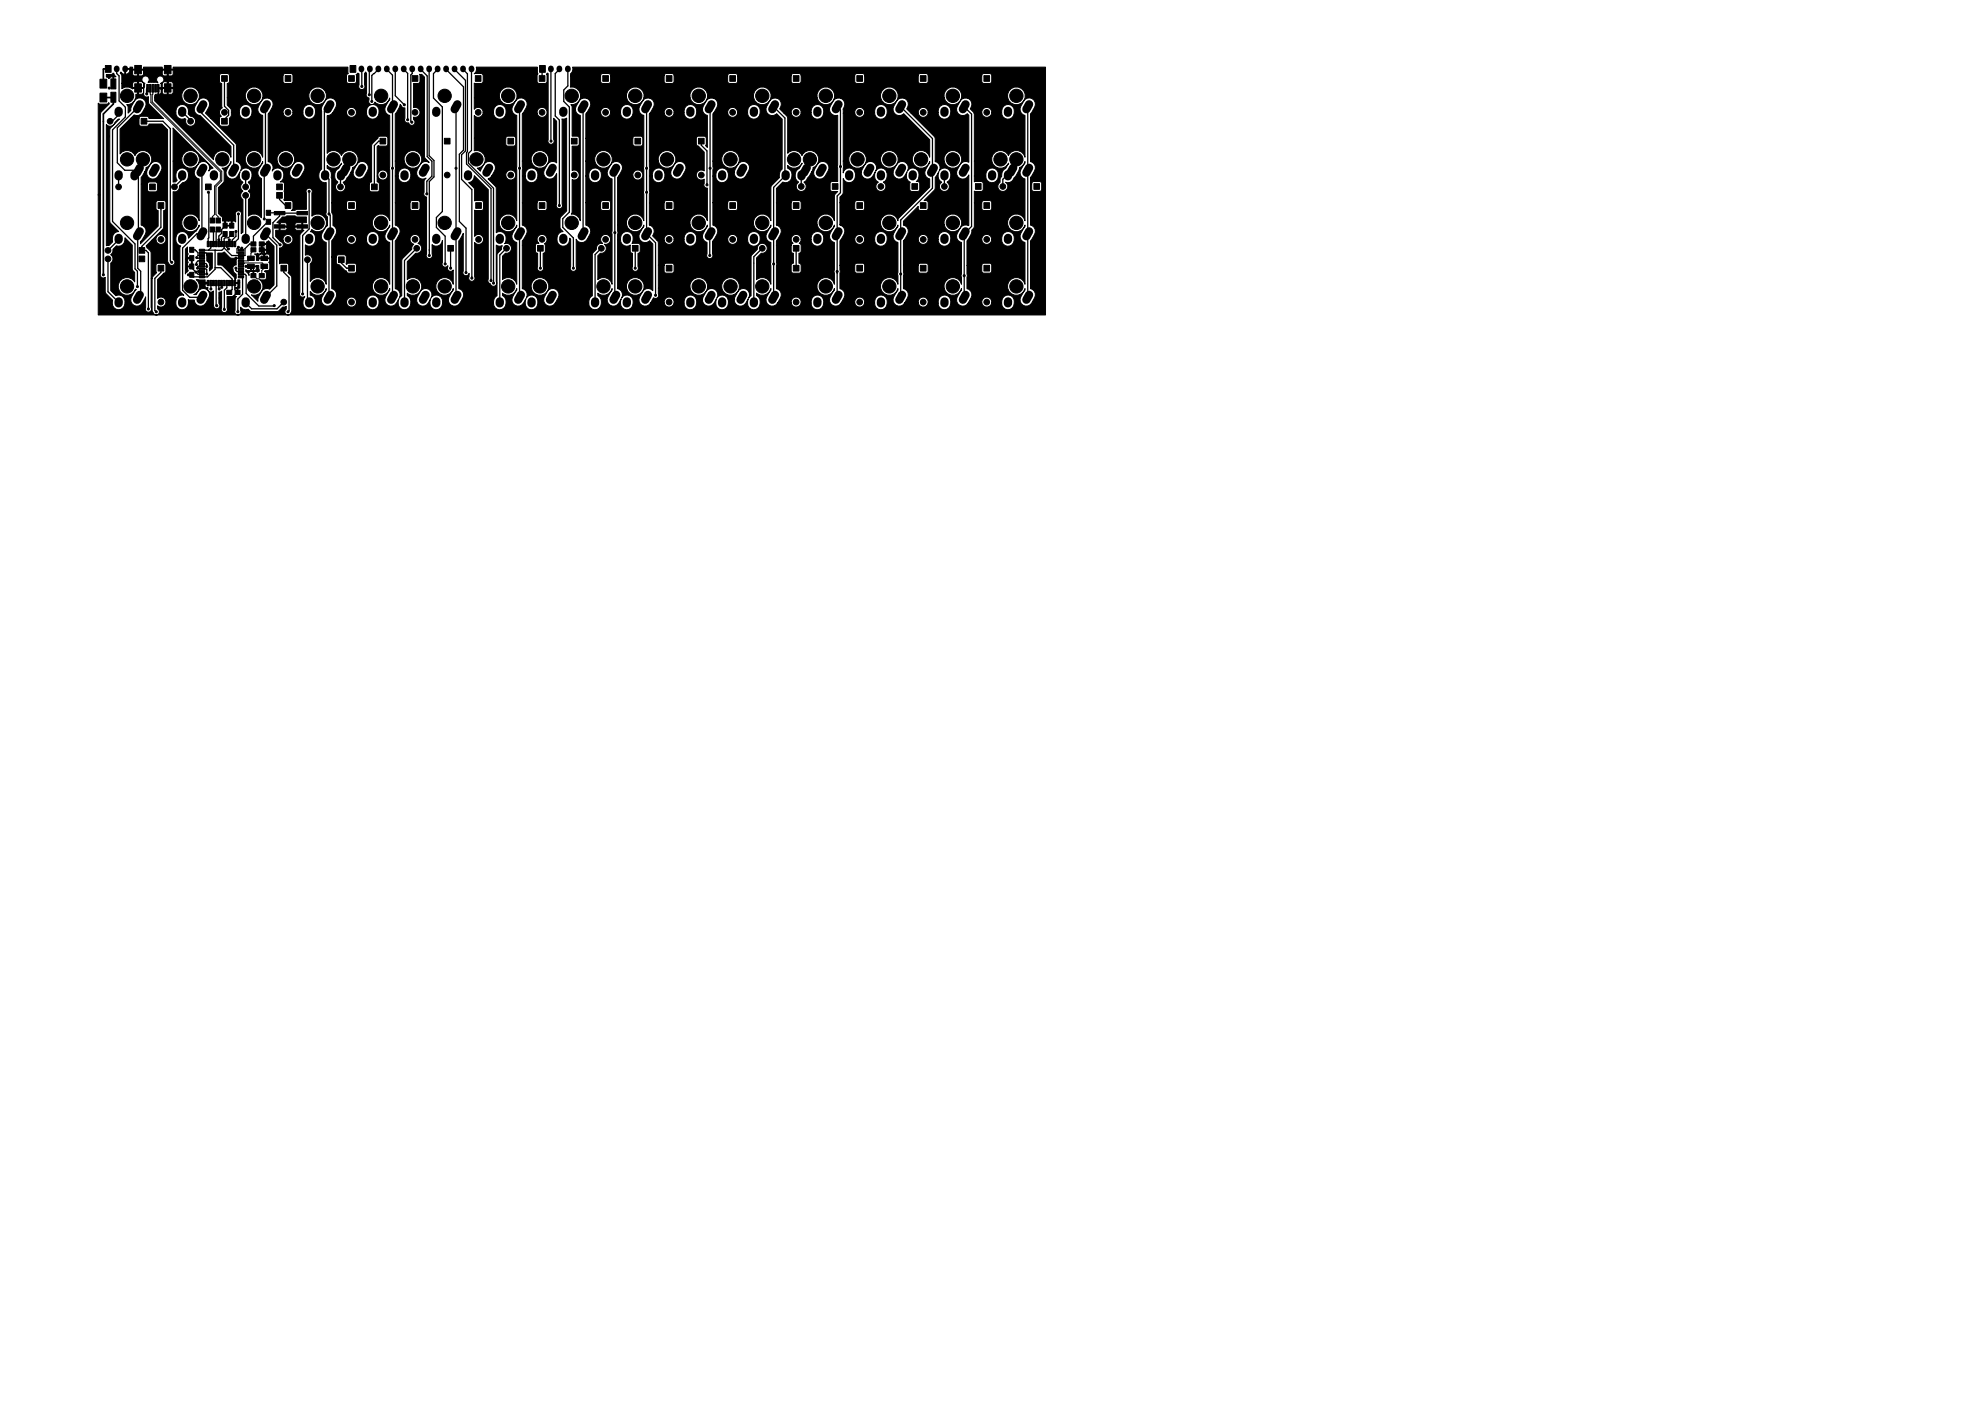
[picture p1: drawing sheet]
<svg xmlns="http://www.w3.org/2000/svg" width="594mm" height="420mm" viewBox="0 0 594 420" stroke-linecap="round" stroke-linejoin="round" font-family="sans-serif">
<g fill="#000" stroke="#000" stroke-width=".3">
<path d="M40.4 19.6h2v2.5h-2zM49.3 19.6h2v2.5h-2zM31.6 19.7h1.7v2h-1.7zM30 23.8h2v2.6h-2zM30 27.9h2v2.7h-2zM31.9 37.3a1.48 1.48 0 0 0 1.5 .5 1.48 1.48 0 0 0 1.1-1.1l.9-1h.4l-2.6 2.7-.3 .5v27.5l.3 .6 2.4 2.4a2.21 2.21 0 0 0-1.8 3.1l-1.1 1.1-.8 .1zM31.9 22.3h1.7l.3-.4 .3 .2 .6 .9-.7 .2v2.1h-.2v-2.1l-.8-.2-.5 .5-.7-.4zM33.2 23.7h1.6v3h-1.6zM33.2 27.7h1.6v3h-1.6zM36.3 21.6l.9 .7 .2-.1v-1.4h.3v1.4l.2 .1a1.44 1.44 0 0 0 1.1-1.1h.8v1.1l.5 .5 1-.2v-1.6h.2l.2 1.8h.8l.4-.3 .1-1.3h5.7l.1 1.3 .4 .3h.8l.2-1.8h.2v1.6l1 .2 .5-.5-.1-1.3-12.8 .2-.1-.4h-1.5v-.3h1.5l.1-.4h.8l.1 .7h3l.1-.7h5.7l.1 .7h3l.1-.7h52.4l.2 2-.4 .1-.2 .5 .1 1.9 .6 .4 2.1-.1 .2-.5-.1-2.1 .5-.4 .4 .3-.1 3.5a.95 .95 0 0 0 1 1.2 .95 .95 0 0 0 .7-1.4v-3.5l.4-.4 .2 .4v6a.93 .93 0 0 0 .8 1.4l-.1 .8a.95 .95 0 0 0 1 1.2 2.25 2.25 0 0 0-1.7 2.1 2.25 2.25 0 0 0 1.7 2.2 2.21 2.21 0 0 0 2.1-2.1 2.21 2.21 0 0 0-2-2.2l.7-.8a2.61 2.61 0 0 0 4.5-1.2v.5l-1.5 2.7a1.83 1.83 0 0 0 1.5 2v31.6l-.4-.8a2.68 2.68 0 0 0-4.2-.4 2.68 2.68 0 0 0 .7 4.2 2.68 2.68 0 0 0 3.9-1.7v.5l-1.5 2.7a1.83 1.83 0 0 0 1.5 2v12.6l-.4-.9a2.68 2.68 0 0 0-4.2-.3 2.68 2.68 0 0 0 .7 4.1 2.68 2.68 0 0 0 3.9-1.7v.5l-1.5 2.7a1.88 1.88 0 0 0 1.3 2 1.88 1.88 0 0 0 2.2-.8l.7-1.3-.2 .6a1.97 1.97 0 0 0 1.8 2.7 1.97 1.97 0 0 0 2-2.4l-.1-.8h1.8l.1 .8a1.89 1.89 0 0 0 1.6 1.3 1.89 1.89 0 0 0 1.8-.9l.7-1.3-.1 .6a1.97 1.97 0 0 0 1.7 2.7 1.97 1.97 0 0 0 2-2.4 1.87 1.87 0 0 0-1.3-1.9 1.87 1.87 0 0 0-2.1 .8 1.89 1.89 0 0 0-.7-2.6 1.89 1.89 0 0 0-2.6 .7l-1.1 2.2h-1.8l-.4-.6-.6-.4v-.8l.2 .2a2.67 2.67 0 0 0 3.6-.5 2.67 2.67 0 0 0-.2-3.6 2.67 2.67 0 0 0-3.6-.1v-5.4l2.6-2.6a1.5 1.5 0 0 0 1.7-1.1 1.5 1.5 0 0 0-1.1-1.8 1.51 1.51 0 0 0 .2-2.3 1.51 1.51 0 0 0-2.4 .4 1.51 1.51 0 0 0 1 2.1 1.47 1.47 0 0 0-.6 1.6l-3 3v10.9l-.7 .6a1.85 1.85 0 0 0-1.3-2.7v-14.3l1.5-2.7a1.83 1.83 0 0 0-1.5-2.1v-6.7h4.5v1.7l.4 .6h2.1l.5-.6v-1.7l-.4-.6h-2.2l-.4 .6h-4.5v-8h.9l.1 .7a1.94 1.94 0 0 0 2.4 1.2 1.94 1.94 0 0 0 1.3-2.3 1.94 1.94 0 0 0-2.1-2 1.94 1.94 0 0 0-1.7 2.4h-.9v-4.5h2.7l.4 1a2.68 2.68 0 0 0 4.5 0 2.68 2.68 0 0 0-1.7-4.1 2.68 2.68 0 0 0-3.2 3.1h-2.7v-14.1a5.4 5.4 0 0 0 1.5-2.9l.7 .9 .7 .2v3.1a1 1 0 0 0 .1 1 1 1 0 0 0 1.1 .4 .95 .95 0 0 0 1.5 .5 .95 .95 0 0 0-.1-1.6v-.7l.2 .1a1.5 1.5 0 0 0 1.8-1.6 1.5 1.5 0 0 0-2-1.3v-7.3l1.8-.1 .2-.5-.2-2.1h.7l.8 .8v23.8l.2 .6 1.2 1.2-.1-.1a1.88 1.88 0 0 0-2.6 .8l-1.1 2.2a1.86 1.86 0 0 0 .9 1.8 1.86 1.86 0 0 0 2 0l-.6 1-.1 3.6a.93 .93 0 0 0 .8 1.1l-.1 17.3a.95 .95 0 0 0 1.1 1.2 .95 .95 0 0 0 .7-1.4v-2.8l.4 .3a1.87 1.87 0 0 0 2.7-1.6l-.1 6.9a.96 .96 0 0 0 .5 1.1 .96 .96 0 0 0 1.2-.4 1.03 1.03 0 0 0 .2 1.4 1.03 1.03 0 0 0 1.4-.1v4.3l-.3-.9a2.68 2.68 0 0 0-4.2-.3 2.68 2.68 0 0 0 .7 4.1 2.68 2.68 0 0 0 3.8-1.7v.5l-1.4 2.7a1.88 1.88 0 0 0 1.2 2 1.88 1.88 0 0 0 2.3-.8l1.1-2.3a1.83 1.83 0 0 0-1.5-2v-14.3l1.3-2.3-.1 11.6a.95 .95 0 0 0 .7 1.1 .95 .95 0 0 0 1.2-.7l-.1 1.2a.95 .95 0 0 0 1 1.2 .95 .95 0 0 0 .7-1.4v-10.3l.4 .4a1.51 1.51 0 0 0 2-.4 1.51 1.51 0 0 0-.3-2.1 1.51 1.51 0 0 0-2.1 .3v-7.9l2.1 .1 .4-.1 .2-.5v-1.7l-.4-.6h-2.3v-3.6l-1.7-1.8a1.86 1.86 0 0 0 1.6-2.1l4.2 4.2v26.8a.94 .94 0 0 0 .7 1.4 .95 .95 0 0 0 1.2 .7 .95 .95 0 0 0 .5-1.3v-11l.9 .3 .9-.1-.2 1.1-1.1 1.1-.2 .6v12.2l-.4 .2a2.2 2.2 0 0 0-.7 2.7 2.2 2.2 0 0 0 2.5 1.2 2.39 2.39 0 0 0 .2-4.1v-.8l.2 .2a2.66 2.66 0 0 0 4.1-1.6v.5l-1.5 2.7a1.88 1.88 0 0 0 1.3 2 1.88 1.88 0 0 0 2.2-.8l.7-1.3-.2 .6a1.97 1.97 0 0 0 1.8 2.7 1.97 1.97 0 0 0 2-2.4l-.1-.8h1.8l.1 .8a1.88 1.88 0 0 0 1.6 1.3 1.88 1.88 0 0 0 1.8-.9h10.1v.7a1.94 1.94 0 0 0 2.4 1.2 1.94 1.94 0 0 0 1.4-2.3 1.85 1.85 0 0 0-1.1-1.8v-.8l.2 .2a2.66 2.66 0 0 0 4.1-1.6v.5l-1.5 2.7a1.88 1.88 0 0 0 1.3 2 1.88 1.88 0 0 0 2.2-.8l.7-1.3-.2 .6a1.97 1.97 0 0 0 1.7 2.7 1.97 1.97 0 0 0 2.1-2.4 1.87 1.87 0 0 0-1.3-1.9 1.87 1.87 0 0 0-2.2 .8 1.86 1.86 0 0 0-1.2-2.8v-.2h2.7a2.68 2.68 0 0 0 4.1 1.7 2.68 2.68 0 0 0 0-4.4 2.68 2.68 0 0 0-4.1 1.7v1h-2.7v-14.6h.9a1.86 1.86 0 0 0 .9 1.8 1.86 1.86 0 0 0 2-.1v2l.7 .5v4a.95 .95 0 0 0 .8 1.4 .95 .95 0 0 0 .8-1.4v-4l.6-.4 .1-2.2-.4-.4h-2.1l.1-.2a2.15 2.15 0 0 0 0-2.4 2.15 2.15 0 0 0-2.2-.9 2.12 2.12 0 0 0-1.3 2.3h-.9v-4.4h2.7l.4 .9a2.66 2.66 0 0 0 2.7 1.2 2.66 2.66 0 0 0 2.1-2v.5l-1.5 2.7a1.86 1.86 0 0 0 1.1 1.9 1.86 1.86 0 0 0 2.1-.4l1 .9v14.1a1.87 1.87 0 0 0-3.1 .3l-1.1 2.2a1.88 1.88 0 0 0 1.3 2 1.88 1.88 0 0 0 2.2-.8h4.1l.2 .5a1.51 1.51 0 0 0 1.6 .7 1.51 1.51 0 0 0 1.1-1.2h3l.1 .7a1.94 1.94 0 0 0 2.4 1.2 1.94 1.94 0 0 0 1.3-2.3l-.1-.8h1.9v.8a1.89 1.89 0 0 0 1.6 1.3 1.89 1.89 0 0 0 1.9-.9l.7-1.3-.2 .6a1.97 1.97 0 0 0 1.7 2.7 1.97 1.97 0 0 0 2.1-2.4l-.2-.8h1.9v.8a1.89 1.89 0 0 0 1.6 1.3 1.89 1.89 0 0 0 1.9-.9l.7-1.3-.2 .6a1.97 1.97 0 0 0 1.7 2.7 1.97 1.97 0 0 0 2.1-2.4 1.84 1.84 0 0 0-1.1-1.8v-.8l.2 .2a2.66 2.66 0 0 0 4.1-1.6v.5l-1.5 2.7a1.88 1.88 0 0 0 1.3 2 1.88 1.88 0 0 0 2.2-.8h4.1l.2 .5a1.51 1.51 0 0 0 1.6 .7 1.51 1.51 0 0 0 1.1-1.2h3l.1 .7a1.94 1.94 0 0 0 2.4 1.2 1.94 1.94 0 0 0 1.3-2.3 1.94 1.94 0 0 0-2.1-2 1.94 1.94 0 0 0-1.7 2.4h-3v-.6a1.51 1.51 0 0 0-1.7-1.2 1.51 1.51 0 0 0-1.2 1.8h-4.1l1.1-2.3a1.83 1.83 0 0 0-1.5-2v-13h4.5v1.9l.6 .5v2.9l-.6 .4v2.2l.6 .4h1.7l.5-.2 .2-.4-.1-2-.6-.4v-2.9l.6-.4 .1-2-.2-.4-.4-.2 .3-.4 .2-.8h3l.1 .8a1.94 1.94 0 0 0 2.4 1.2 1.94 1.94 0 0 0 1.3-2.4 1.94 1.94 0 0 0-2.1-2 1.94 1.94 0 0 0-1.7 2.4h-3v-.3a1.51 1.51 0 0 0-2.2-1 1.51 1.51 0 0 0-.2 2.5l-.3 .2-.2 .4h-4.5v-1.3a3.6 3.6 0 0 0 1.1-4.1l-1.1-.8h12.2a2.67 2.67 0 0 0 2.6 2.1 2.67 2.67 0 0 0 2.6-2v.5l-1.4 2.7a1.83 1.83 0 0 0 1.4 2v12.6l-.3-.9a2.68 2.68 0 0 0-4.2-.3 2.68 2.68 0 0 0 .7 4.1 2.68 2.68 0 0 0 3.8-1.7v.5l-1.4 2.7a1.88 1.88 0 0 0 1.2 2 1.88 1.88 0 0 0 2.2-.8h4.1l.3 .5a1.51 1.51 0 0 0 1.5 .7 1.51 1.51 0 0 0 1.2-1.2h3l.1 .7a1.94 1.94 0 0 0 2.4 1.2 1.94 1.94 0 0 0 1.3-2.3 1.93 1.93 0 0 0-2.2-2 1.93 1.93 0 0 0-1.6 2.4h-3v-.6a1.51 1.51 0 0 0-1.8-1.2 1.51 1.51 0 0 0-1.2 1.8h-4.1l1.2-2.3a1.83 1.83 0 0 0-1.5-2v-7h4.4v1.7l.4 .6h2l.6-.4v-1.9l-.4-.6h-2.2l-.4 .6h-4.4v-7.3l.1-.2h4.3a1.5 1.5 0 0 0 1.6 1.2 1.5 1.5 0 0 0 1.4-1.5h3l.1 .8a1.94 1.94 0 0 0 2.4 1.2 1.94 1.94 0 0 0 1.3-2.4 1.93 1.93 0 0 0-2.2-2 1.93 1.93 0 0 0-1.6 2.4h-3v-.3a1.51 1.51 0 0 0-1.8-1.2 1.51 1.51 0 0 0-1.2 1.8h-4.3l1.4-2.5a2.16 2.16 0 0 0-1.5-2.2h12.2l.4 .9a2.66 2.66 0 0 0 2.7 1.2 2.66 2.66 0 0 0 2.1-2v.5l-1.5 2.7a1.83 1.83 0 0 0 1.5 2v12.6l-.4-.9a2.68 2.68 0 0 0-4.2-.3 2.68 2.68 0 0 0 .7 4.1 2.68 2.68 0 0 0 3.9-1.7v.5l-1.5 2.7a1.88 1.88 0 0 0 1.3 2 1.88 1.88 0 0 0 2.2-.8h4.1l.2 .5a1.51 1.51 0 0 0 1.6 .7 1.51 1.51 0 0 0 1.1-1.2h3l.1 .7a1.94 1.94 0 0 0 2.4 1.2 1.94 1.94 0 0 0 1.3-2.3 1.93 1.93 0 0 0-2.1-2 1.93 1.93 0 0 0-1.7 2.4h-3v-.6a1.51 1.51 0 0 0-1.7-1.2 1.51 1.51 0 0 0-1.2 1.8h-4.1l1.1-2.3a2.16 2.16 0 0 0-1.5-2.2h12.2l.4 1a2.66 2.66 0 0 0 2.7 1.1 2.66 2.66 0 0 0 2.1-2v.5l-1.5 2.7a1.88 1.88 0 0 0 1.3 2 1.88 1.88 0 0 0 2.2-.8h4.1l.3 .5a1.51 1.51 0 0 0 1.5 .7 1.51 1.51 0 0 0 1.2-1.2h3l.1 .7a1.94 1.94 0 0 0 2.4 1.2 1.94 1.94 0 0 0 1.3-2.3 1.93 1.93 0 0 0-2.2-2 1.93 1.93 0 0 0-1.6 2.4h-3v-.6a1.51 1.51 0 0 0-1.8-1.2 1.51 1.51 0 0 0-1.2 1.8h-4.1l1.2-2.3a1.83 1.83 0 0 0-1.5-2v-7h4.4v1.7l.4 .6h2l.6-.4v-1.9l-.4-.6h-2.2l-.4 .6h-4.4v-7.3l.1-.2h4.3a1.5 1.5 0 0 0 1.6 1.2 1.5 1.5 0 0 0 1.4-1.5h3l.1 .8a1.94 1.94 0 0 0 2.4 1.2 1.94 1.94 0 0 0 1.3-2.4 1.93 1.93 0 0 0-2.2-2 1.93 1.93 0 0 0-1.6 2.4h-3v-.3a1.51 1.51 0 0 0-1.8-1.2 1.51 1.51 0 0 0-1.2 1.8h-4.3l1.1-1.8 .2-1.3 .8-1.1v-7.1h2.2v1.7l.4 .6h2l.6-.4v-1.9l-.4-.6-1.9-.1-.5 .2-.2 .5h-2.2v-3.5l2.3 .1 .4-.6-.2-2.2-.5-.2-2 .1v-1.7h3.4l.1 .7a1.94 1.94 0 0 0 2.4 1.2 1.94 1.94 0 0 0 1.3-2.3 1.93 1.93 0 0 0-2.1-2 1.93 1.93 0 0 0-1.7 2.4h-3.4v-4.5h5.2l.4 1a2.63 2.63 0 0 0 4.6-.4l-.8 1.6-.5 .3a2.65 2.65 0 0 0-.7 2.1l-.4 .6-.1 1.2a1.52 1.52 0 0 0-.3 2.2 1.52 1.52 0 0 0 2.3 0 1.52 1.52 0 0 0-.3-2.3 2 2 0 0 0 2.6-1.3 5 5 0 0 0 1.5-3l.6-.3 .7-.7 .4-.9v.5a3.6 3.6 0 0 0-1.1 4.1l1.1 .7v12.5l-.4-.8a2.68 2.68 0 0 0-4.2-.4 2.68 2.68 0 0 0 .7 4.2 2.68 2.68 0 0 0 3.9-1.7v.5l-1.5 2.7a1.83 1.83 0 0 0 1.5 2v12.6l-.4-.9a2.68 2.68 0 0 0-4.2-.3 2.68 2.68 0 0 0 .7 4.1 2.68 2.68 0 0 0 3.9-1.7v.5l-1.5 2.7a1.89 1.89 0 0 0 1.3 2 1.89 1.89 0 0 0 2.2-.8l1.1-2.3a1.83 1.83 0 0 0-1.5-2v-14.3l1.5-2.7a1.83 1.83 0 0 0-1.5-2.1v-12.4h.4v1.7l.4 .6h2.2l.4-.6-.2-2.2-.5-.2h-1.7l-.4 .2-.2 .5h-.4v-1.9a3.6 3.6 0 0 0 1.1-4.1l-1.1-.6v-14.3l1.5-2.7a1.89 1.89 0 0 0-1.3-2.1 1.89 1.89 0 0 0-2.2 .9l-1.1 2.3a1.83 1.83 0 0 0 1.5 2v12.6l-.4-.9a2.63 2.63 0 0 0-4.6 .4 2.65 2.65 0 0 0-3.2-1.4 2.65 2.65 0 0 0-1.8 3h-5.2l-.1-14.3h2.3a1.5 1.5 0 0 0 1.6 1.2 1.5 1.5 0 0 0 1.4-1.5h3l.1 .8a1.94 1.94 0 0 0 2.4 1.2 1.94 1.94 0 0 0 1.3-2.4 1.93 1.93 0 0 0-2.2-2 1.93 1.93 0 0 0-1.6 2.4h-3v-.3a1.51 1.51 0 0 0-1.8-1.2 1.51 1.51 0 0 0-1.2 1.8h-2.3l-1.1-1.3 .2-.5a1.88 1.88 0 0 0-.7-2.6 1.88 1.88 0 0 0-2.6 .7l-1.1 2.3a1.86 1.86 0 0 0 1.1 1.9 1.86 1.86 0 0 0 2.2-.4l.4 .5v14.1a1.86 1.86 0 0 0-2.6 .7l-1.1 2.2a1.9 1.9 0 0 0 1.5 2.1 1.9 1.9 0 0 0 2.2-1.2l-.1 15.2a1.86 1.86 0 0 0-2.5 .7l-1.1 2.3a1.83 1.83 0 0 0 1.5 2v12.6l-.3-.9a2.68 2.68 0 0 0-3.3-1 2.68 2.68 0 0 0-1.6 3h-12.2v-6.8h4.5v1.7l.4 .6h1.9l.6-.4 .1-1.9-.4-.6h-2.2l-.4 .6h-4.5v-7.3l.2-.2h4.3l.2 .5a1.49 1.49 0 0 0 1.7 .7 1.49 1.49 0 0 0 1-1.5h3l.1 .8a1.94 1.94 0 0 0 2.4 1.2 1.94 1.94 0 0 0 1.3-2.4 1.93 1.93 0 0 0-2.1-2 1.93 1.93 0 0 0-1.7 2.4h-3v-.3a1.51 1.51 0 0 0-1.7-1.2 1.51 1.51 0 0 0-1.2 1.8h-4.3l1.3-2.5a2.16 2.16 0 0 0-1.5-2.2h12.2l.4 .9a2.68 2.68 0 0 0 4.5 0 2.68 2.68 0 0 0-1.7-4.1 2.68 2.68 0 0 0-3.2 3.2h-12.2v-1.1l4.5-4.4v.8l.4 .4h1.9l.6-.4v-2.1l-.3-.4-.9-.1 3.3-3.3 .1-3.6 1-1.7-.1 .6a2.2 2.2 0 0 0 1 2.6 1.53 1.53 0 0 0-.2 2.3 1.53 1.53 0 0 0 2.3-.2 1.53 1.53 0 0 0-.5-2.2 2.3 2.3 0 0 0 1.1-2.3 2.3 2.3 0 0 0-1.7-1.9l-.7 .1-1 .7a2.09 2.09 0 0 0-1.2-2.9h2.6l.4 1a2.68 2.68 0 0 0 4.5 0 2.68 2.68 0 0 0-1.7-4.1 2.68 2.68 0 0 0-3.2 3.1h-2.6l-.1-7.1-7.1-7.2h2.1l.2 .5a1.49 1.49 0 0 0 1.7 .7 1.49 1.49 0 0 0 1-1.5h3l.1 .8a1.94 1.94 0 0 0 2.4 1.2 1.94 1.94 0 0 0 1.3-2.4 1.93 1.93 0 0 0-2.1-2 1.93 1.93 0 0 0-1.7 2.4h-3v-.3a1.51 1.51 0 0 0-1.7-1.2 1.51 1.51 0 0 0-1.2 1.8h-2.1l-1.4-1.3a1.92 1.92 0 0 0-.2-2.9 1.92 1.92 0 0 0-2.8 .5l-1.1 2.3a1.86 1.86 0 0 0 1.1 1.9 1.86 1.86 0 0 0 2.1-.4l7.8 7.8v5.3a2.67 2.67 0 0 0-4.1-1.6 2.67 2.67 0 0 0 0 4.4 2.67 2.67 0 0 0 4.1-1.6v.5l-1.5 2.7a1.83 1.83 0 0 0 1.5 2.1v2.4l-9.3 9.3-.2 .8a2.67 2.67 0 0 0-3.2-2 2.67 2.67 0 0 0-2 3.2h-12.2v-6.6h4.4v1.7l.4 .6h2.2l.4-.6v-1.7l-.4-.6h-2.2l-.4 .6h-4.4v-1.7l.7-.7 .3-.6v-4.2l.3 .6a1.96 1.96 0 0 0 2.4 .4 1.96 1.96 0 0 0 1-2.2l-.2-.8h1.9v.8a1.89 1.89 0 0 0 1.6 1.3 1.89 1.89 0 0 0 1.9-.9l.7-1.3-.2 .6a2.09 2.09 0 0 0 1.1 2.5 1.5 1.5 0 0 0-.4 2.3 1.5 1.5 0 0 0 2.3 0 1.5 1.5 0 0 0-.4-2.3 2.57 2.57 0 0 0 1.1-3h1.8l.1 .8a1.89 1.89 0 0 0 1.6 1.3 1.89 1.89 0 0 0 1.8-.9l.7-1.3-.2 .6a2.06 2.06 0 0 0 1.2 2.5l-.2 2.2 .2 .4 .5 .2h1.7l.6-.4v-1.9l-.4-.6-.6-.1a2.13 2.13 0 0 0 .6-2.9 2.13 2.13 0 0 0-2.9-.7l-.3 .4a1.88 1.88 0 0 0-.7-2.6 1.88 1.88 0 0 0-2.6 .8l-1.1 2.2h-1.8l-.4-.6a1.86 1.86 0 0 0-3 .3 1.89 1.89 0 0 0-.6-2.6 1.89 1.89 0 0 0-2.6 .7l-1.1 2.2h-1.9l-.3-.6a1.85 1.85 0 0 0-1.9-.6 1.85 1.85 0 0 0-1.3 1.5v-3.6h1.6a2.68 2.68 0 0 0 2.7 2.2 2.68 2.68 0 0 0 2.6-2.2h4.3l.4 1a2.68 2.68 0 0 0 4.4 0 2.68 2.68 0 0 0-1.7-4.1 2.68 2.68 0 0 0-3.1 3.1h-4.3v-1a2.68 2.68 0 0 0-3.1-2.1 2.68 2.68 0 0 0-2.2 3.1h-1.6v-14.3h3.4l.3 .5a1.49 1.49 0 0 0 1.6 .7 1.49 1.49 0 0 0 1.1-1.5h3l.1 .8a1.94 1.94 0 0 0 2.4 1.2 1.94 1.94 0 0 0 1.3-2.4 1.93 1.93 0 0 0-2.2-2 1.93 1.93 0 0 0-1.6 2.4h-3v-.3a1.51 1.51 0 0 0-1.8-1.2 1.51 1.51 0 0 0-1.2 1.8h-3.4l-.1-1.3 .3-.5a1.89 1.89 0 0 0-.7-2.6 1.89 1.89 0 0 0-2.6 .7l-1 2.3a1.87 1.87 0 0 0 2.4 2v19.8l-1.8 .1-.5 .6 .2 2.1 .5 .2h1.6l-1 1.4v7.4a2.67 2.67 0 0 0-3.1-2 2.67 2.67 0 0 0-2.1 3.2h-12.2v-6.6h4.5v1.7l.4 .6h2.1l.5-.6v-1.7l-.4-.6h-2.2l-.4 .6h-4.5v-4.3l2-1.9a2.2 2.2 0 0 0 2.7-1.2 2.2 2.2 0 0 0-1-2.8l-.3-.1v-.9a2.57 2.57 0 0 0 4.3-.7l-.8 1.6-.5 .3a2.61 2.61 0 0 0 .3 3.9 1.52 1.52 0 0 0-.3 2.2 1.52 1.52 0 0 0 2.3 0 1.52 1.52 0 0 0-.4-2.3l.9-.8 1.4-2.2h.6v.8a1.89 1.89 0 0 0 1.6 1.3 1.89 1.89 0 0 0 1.9-.9l1.1-2.3a1.89 1.89 0 0 0-1.3-2 1.89 1.89 0 0 0-2.2 .9l-1.1 2.2h-.6l.4-1.3a2.64 2.64 0 0 0 1.1-4.3 2.64 2.64 0 0 0-4.4 .7 2.57 2.57 0 0 0-4.3-.7v-10.6l-.2-.6-.9-.8h2.2l.2 .5a1.49 1.49 0 0 0 1.7 .7 1.49 1.49 0 0 0 1-1.5h3l.1 .8a1.94 1.94 0 0 0 2.4 1.2 1.94 1.94 0 0 0 1.3-2.4 1.94 1.94 0 0 0-2.1-2 1.94 1.94 0 0 0-1.7 2.4h-3v-.3a1.51 1.51 0 0 0-1.7-1.2 1.51 1.51 0 0 0-1.2 1.8h-2.2l-1.3-1.3a1.92 1.92 0 0 0-.2-2.9 1.92 1.92 0 0 0-2.8 .5l-1.1 2.3a1.86 1.86 0 0 0 1.1 1.9 1.86 1.86 0 0 0 2.1-.4l1.7 1.6v15a2.2 2.2 0 0 0-.8 2.6l-2.6 2.6v10.3l-.4-.8a2.68 2.68 0 0 0-4.2-.4 2.68 2.68 0 0 0 .7 4.2 2.68 2.68 0 0 0 3.9-1.7v.5l-1.5 2.7a1.83 1.83 0 0 0 1.5 2v12.6l-.4-.9a2.62 2.62 0 0 0-3.9-.5v-6.6l1.4-1.4a1.51 1.51 0 0 0 1.8-1.3 1.51 1.51 0 0 0-1.6-1.6 1.51 1.51 0 0 0-1.4 1.8l-1.6 1.6-.3 .6v11.7l-.6 .6a1.89 1.89 0 0 0-.8-2.6 1.89 1.89 0 0 0-2.5 .8l-1.1 2.2h-1.9l-.3-.6a1.86 1.86 0 0 0-3 .3 1.89 1.89 0 0 0-.7-2.6 1.89 1.89 0 0 0-2.6 .7l-1 2.2h-1.9l-.3-.6a1.96 1.96 0 0 0-2.4-.4 1.96 1.96 0 0 0-1 2.2h-3v-.6a1.51 1.51 0 0 0-1.7-1.2 1.51 1.51 0 0 0-1.2 1.8h-4.1l.9-1.6a.94 .94 0 0 0 1.2 0 .94 .94 0 0 0 .2-1.2v-1.7h9.5a2.68 2.68 0 0 0 2.6 2.2 2.68 2.68 0 0 0 2.7-2.2h4.2l.4 1a2.68 2.68 0 0 0 4.5 0 2.68 2.68 0 0 0-1.7-4.1 2.68 2.68 0 0 0-3.2 3.1h-4.2v-1a2.68 2.68 0 0 0-3.2-2.1 2.68 2.68 0 0 0-2.1 3.1h-9.5v-6.8h1.8v1.7l.4 .6h2.1l.5-.6v-1.7l-.4-.6-2-.1-.4 .2-.2 .5h-1.8v-6.8l-.4-.7h2.2a1.5 1.5 0 0 0 1.6 1.2 1.5 1.5 0 0 0 1.3-1.5h3l.1 .8a1.94 1.94 0 0 0 2.4 1.2 1.94 1.94 0 0 0 1.3-2.4 1.94 1.94 0 0 0-2.1-2 1.94 1.94 0 0 0-1.7 2.4h-3v-.3a1.51 1.51 0 0 0-1.7-1.2 1.51 1.51 0 0 0-1.2 1.8h-2.2l-1.3-1.3a1.94 1.94 0 0 0-1-3.3v-.1h12.2a2.67 2.67 0 0 0 2.6 2.1 2.67 2.67 0 0 0 2.6-2v.5l-1.4 2.7a1.81 1.81 0 0 0 1.3 2l-.1 3.7a.95 .95 0 0 0 1.1 1.2 .95 .95 0 0 0 .7-1.4v-3.8l.2-.3h4.3a1.5 1.5 0 0 0 1.6 1.2 1.5 1.5 0 0 0 1.4-1.5h3l.1 .8a1.94 1.94 0 0 0 2.4 1.2 1.94 1.94 0 0 0 1.3-2.4 1.94 1.94 0 0 0-2.2-2 1.94 1.94 0 0 0-1.6 2.4h-3v-.3a1.51 1.51 0 0 0-1.8-1.2 1.51 1.51 0 0 0-1.2 1.8h-4.3l1.4-2.5a1.83 1.83 0 0 0-1.5-2.1v-6.7h4.4v1.7l.4 .6h2.2l.4-.6v-1.7l-.4-.6h-2.2l-.4 .6h-4.4v-8h.9v.7a1.94 1.94 0 0 0 2.4 1.2 1.94 1.94 0 0 0 1.4-2.3l-.2-.8h1.9v.8a1.89 1.89 0 0 0 1.6 1.3 1.89 1.89 0 0 0 1.9-.9l1.1-2.3a1.89 1.89 0 0 0-1.3-2 1.89 1.89 0 0 0-2.2 .9l-1.1 2.2h-1.9l-.3-.6a1.96 1.96 0 0 0-2.4-.4 1.96 1.96 0 0 0-.9 2.2h-.9v-4.5h2.6l.4 1a2.68 2.68 0 0 0 4.5 0 2.68 2.68 0 0 0-1.7-4.1 2.68 2.68 0 0 0-3.2 3.1h-2.6v-14.1l.1-.2h4.3a1.5 1.5 0 0 0 1.6 1.2 1.5 1.5 0 0 0 1.4-1.5h3l.1 .8a1.94 1.94 0 0 0 2.4 1.2 1.94 1.94 0 0 0 1.3-2.4 1.94 1.94 0 0 0-2.2-2 1.94 1.94 0 0 0-1.6 2.4h-3v-.3a1.51 1.51 0 0 0-1.8-1.2 1.51 1.51 0 0 0-1.2 1.8h-4.3l1.4-2.5a1.89 1.89 0 0 0-1.3-2.1 1.89 1.89 0 0 0-2.3 .9l-1 2.3a1.83 1.83 0 0 0 1.4 2v9.6l-.5-.5 .2-.5-.2-2.2-.4-.2h-1.7l-.5 .2-.2 .5 .1 1.9 .6 .4 1.7 1.8v5.6a1.51 1.51 0 0 0-2.4 1.3 1.51 1.51 0 0 0 2.4 1.2l-.1 1.6a.95 .95 0 0 0 1 1.1v9.8l-.3-.8a2.68 2.68 0 0 0-3.3-1 2.68 2.68 0 0 0-1.6 3h-12.2v-6.6h4.5v1.7l.4 .6h2.1l.5-.6v-1.7l-.4-.6h-2.2l-.4 .6h-4.5v-8h.9a1.94 1.94 0 0 0 2.1 2 1.94 1.94 0 0 0 1.7-2.4l-.1-.8h1.8l.1 .8a1.89 1.89 0 0 0 1.6 1.3 1.89 1.89 0 0 0 1.8-.9l1.1-2.3a1.89 1.89 0 0 0-1.3-2 1.89 1.89 0 0 0-2.2 .9l-1.1 2.2h-1.8l-.4-.6a1.96 1.96 0 0 0-2.3-.4 1.96 1.96 0 0 0-1 2.2h-.9v-4.5h2.7l.4 1a2.68 2.68 0 0 0 4.5 0 2.68 2.68 0 0 0-1.7-4.1 2.68 2.68 0 0 0-3.2 3.1h-2.7v-14.1l.2-.2h4.3a1.5 1.5 0 0 0 1.6 1.2 1.5 1.5 0 0 0 1.3-1.5h3l.1 .8a1.94 1.94 0 0 0 2.4 1.2 1.94 1.94 0 0 0 1.3-2.4 1.94 1.94 0 0 0-2.1-2 1.94 1.94 0 0 0-1.7 2.4h-3v-.3a1.51 1.51 0 0 0-1.7-1.2 1.51 1.51 0 0 0-1.2 1.8h-4.3l1.3-2.5a1.89 1.89 0 0 0-1.3-2.1 1.89 1.89 0 0 0-2.2 .9l-1.1 2.3a1.83 1.83 0 0 0 1.5 2v31.6l-.4-.8a2.68 2.68 0 0 0-3.2-1 2.68 2.68 0 0 0-1.6 3h-2.7v-14.2l.4-.4h4.2a1.51 1.51 0 0 0 2.3 1 1.51 1.51 0 0 0 0-2.6 1.51 1.51 0 0 0-2.3 1v.6h-4.2a3.3 3.3 0 0 0 .7-3.7 1.88 1.88 0 0 0-3.1 .3l-1.1 2.2a1.83 1.83 0 0 0 1.5 2.1v31.6l-.4-.9a2.62 2.62 0 0 0-3.9-.5v-7.2l.7-.8a1.51 1.51 0 0 0 1.7-.8 1.51 1.51 0 0 0-.5-1.9 1.51 1.51 0 0 0 1.9-1.6 1.51 1.51 0 0 0-2.3-1.1 1.51 1.51 0 0 0-.1 2.5 1.49 1.49 0 0 0-1.8 1.8l-1 1-.3 .5v12.4l-.8 .8-.2 1.4h-10.1a3.3 3.3 0 0 0 .7-3.7 1.88 1.88 0 0 0-3.1 .3l-1.1 2.2h-1.8l-.4-.6a1.86 1.86 0 0 0-3 .3 1.86 1.86 0 0 0-1.2-2.8v-.2h2.7a2.68 2.68 0 0 0 4.1 1.7 2.68 2.68 0 0 0 0-4.4 2.68 2.68 0 0 0-4.1 1.7v1h-2.7v-12.8h4v1.9l.6 .5-.1 4.2a.95 .95 0 0 0 1.1 1.2 .95 .95 0 0 0 .7-1.4v-4l.5-.2 .1-.5v-1.7l-.2-.5a1.5 1.5 0 0 0 .5-2.2 1.5 1.5 0 0 0-2.3-.2 1.5 1.5 0 0 0 .1 2.3h-.6l-.4 .6h-4v-1.3l1.5-2.7a1.83 1.83 0 0 0-1.5-2.1v-6.7h4.5v1.7l.4 .6h2.1l.5-.6v-1.7l-.4-.6h-2.2l-.4 .6h-4.5v-8h.9l.1 .7a1.94 1.94 0 0 0 2.4 1.2 1.94 1.94 0 0 0 1.3-2.3 1.94 1.94 0 0 0-2.1-2 1.94 1.94 0 0 0-1.7 2.4h-.9v-4.5h2.7l.4 1a2.68 2.68 0 0 0 4.5 0 2.68 2.68 0 0 0-1.7-4.1 2.68 2.68 0 0 0-3.2 3.1h-2.7v-14.1l.2-.2h4.3a1.51 1.51 0 0 0 2.3 1 1.51 1.51 0 0 0 0-2.6 1.51 1.51 0 0 0-2.3 1v.6h-4.3a3.5 3.5 0 0 0 .9-3.9 1.88 1.88 0 0 0-3.1 .2l-1.1 2.3a1.83 1.83 0 0 0 1.5 2v31.6l-.4-.8a2.68 2.68 0 0 0-4.2-.4 2.68 2.68 0 0 0 .7 4.2 2.68 2.68 0 0 0 3.9-1.7v.5l-1.5 2.7a1.83 1.83 0 0 0 1.5 2v12.6l-.4-.9a2.62 2.62 0 0 0-3.9-.5v-7.1l.9-.9a1.5 1.5 0 0 0 1.8-1.6 1.5 1.5 0 0 0-2.1-1.2 2.1 2.1 0 0 0 .2-2.7 2.1 2.1 0 0 0-2.7-.6v-13.3l-.2-.6-2.2-2.2 1.1-.9h4.2l.2 .5a1.51 1.51 0 0 0 2.5 0 1.51 1.51 0 0 0-.9-2.3 1.51 1.51 0 0 0-1.8 1.8h-4.2l1.1-2.3a1.89 1.89 0 0 0-1.3-2 1.89 1.89 0 0 0-2.2 .9l-1 2-1-1h.3a2.67 2.67 0 0 0 2.1-3.2 2.67 2.67 0 0 0-3.3-2v-3.7h9.5v1.7l.4 .6h2.1l.5-.6-.1-2-.6-.4-1.9 .1-.4 .6h-9.5v-6.9a1.48 1.48 0 0 0 1.7 .5 1.48 1.48 0 0 0 1-1.4h3.1l.1 .8a1.94 1.94 0 0 0 2.4 1.2 1.94 1.94 0 0 0 1.3-2.4 1.94 1.94 0 0 0-2.2-2 1.94 1.94 0 0 0-1.6 2.4h-3.1v-.3a1.5 1.5 0 0 0-1.1-1.2 1.5 1.5 0 0 0-1.6 .6v-3.5h7.6a2.68 2.68 0 0 0 4.1 1.7 2.68 2.68 0 0 0 0-4.5 2.68 2.68 0 0 0-4.1 1.7v1.1h-7.6v-4.4l2.3 .1 .4-.6-.2-2.2-.5-.2-2 .1 .3-.2a1.94 1.94 0 0 0 .3-1.8h18.4v1.6l.2 .5-.3 .5v1.7l.1 .4 .5 .2 2.2-.1 .2-.5v-1.7l-.2-.5 .2-.3 .3 .2v19.9a.95 .95 0 0 0 1 1.3 .95 .95 0 0 0 .6-1.5v-6.3l.9 .9v12.5l-.2-.3a1.88 1.88 0 0 0-2.6 .8l-1.1 2.2a1.96 1.96 0 0 0 1.8 2.1 1.96 1.96 0 0 0 2.1-1.6l-.1 9.3a.95 .95 0 0 0 1.1 1.2 .95 .95 0 0 0 .7-1.4l-.1-25.5h1l.4-.3v27.9l-1.7 1.7-.3 .6 .1 2.9 .9 1a2.24 2.24 0 0 0-1.9 2.1 2.24 2.24 0 0 0 1.8 2.2 2.06 2.06 0 0 0 2-2.4l.3 .3v8.3a.95 .95 0 0 0 .9 1.4 .95 .95 0 0 0 .8-1.4v-8.3l.1 .4a1.89 1.89 0 0 0 3.2-.3l1.1-2.2a1.83 1.83 0 0 0-1.5-2.1v-6.7h4.4v1.7l.4 .6h2.2l.4-.6v-1.7l-.4-.6h-2.2l-.4 .6h-4.4v-8h.9v.7a1.94 1.94 0 0 0 2.4 1.2 1.94 1.94 0 0 0 1.4-2.3 1.94 1.94 0 0 0-2.2-2 1.94 1.94 0 0 0-1.6 2.4h-.9v-4.5h2.6l.4 1a2.68 2.68 0 0 0 4.5 0 2.68 2.68 0 0 0-1.7-4.1 2.68 2.68 0 0 0-3.2 3.1h-2.6v-6.8h14.1v1.7l.4 .6h2.1l.5-.6-.1-2-.6-.4-1.9 .1-.4 .6h-14.1v-7.3l.1-.2h4.3l.3 .5a1.49 1.49 0 0 0 1.6 .7 1.49 1.49 0 0 0 1.1-1.5h3l.1 .8a1.94 1.94 0 0 0 2.4 1.2 1.94 1.94 0 0 0 1.3-2.4 1.94 1.94 0 0 0-2.2-2 1.94 1.94 0 0 0-1.6 2.4h-3v-.3a1.51 1.51 0 0 0-1.8-1.2 1.51 1.51 0 0 0-1.2 1.8h-4.3l1.4-2.5a1.89 1.89 0 0 0-1.3-2.1 1.89 1.89 0 0 0-2.3 .9l-1 2.3a1.83 1.83 0 0 0 1.4 2v31.6l-.3-.8-.8-.8-.9-.4h-.7l.3-.6v-9.8l.3 .2a1.5 1.5 0 0 0 1.8-1.7 1.5 1.5 0 0 0-2.1-1.2v-7.3l1.9-.2 .2-.4v-1.7l-.4-.6-1.7-.1v-8.7l-.4-.7a2.6 2.6 0 0 0 2.9-2.1h13.8l.4 .9a2.68 2.68 0 0 0 2.7 1.2 2.68 2.68 0 0 0 2.1-2.1h13.8l.4 .9a2.68 2.68 0 0 0 2.8 1.2 2.68 2.68 0 0 0 2.1-2.1h13.8l.4 .9a2.68 2.68 0 0 0 2.7 1.2 2.68 2.68 0 0 0 2.1-2.1h13.8l.4 .9a2.68 2.68 0 0 0 2.8 1.2 2.68 2.68 0 0 0 2.1-2.1h13.8l.4 .9a2.68 2.68 0 0 0 2.7 1.2 2.68 2.68 0 0 0 2.1-2.1h13.8l.4 .9a2.68 2.68 0 0 0 2.8 1.2 2.68 2.68 0 0 0 2.1-2.1h13.8l.4 .9a2.68 2.68 0 0 0 4.4 0 2.68 2.68 0 0 0-1.7-4.1 2.68 2.68 0 0 0-3.1 3.2h-13.8v-1.1a2.68 2.68 0 0 0-3.2-2.1 2.68 2.68 0 0 0-2.1 3.2h-13.8v-1.1a2.68 2.68 0 0 0-3.1-2.1 2.68 2.68 0 0 0-2.1 3.2h-13.8v-1.1a2.68 2.68 0 0 0-3.2-2.1 2.68 2.68 0 0 0-2.1 3.2h-13.8v-1.1a2.68 2.68 0 0 0-3.1-2.1 2.68 2.68 0 0 0-2.1 3.2h-13.8v-1.1a2.68 2.68 0 0 0-3.2-2.1 2.68 2.68 0 0 0-2.1 3.2h-13.8v-1.1a2.68 2.68 0 0 0-3.1-2.1 2.68 2.68 0 0 0-2.1 3.2h-13.8v-1.1a2.65 2.65 0 0 0-3.1-2.1l.1-3.4h9l.1 1.9 .6 .4 2.1-.1 .2-.5v-1.7h16.1v1.9l.6 .4 2.2-.1 .2-.5v-1.7h16l.1 1.9 .6 .4 2.1-.1 .2-.5v-1.7h16.1v1.9l.6 .4 2.2-.1 .2-.5v-1.7h16l.1 1.9 .6 .4 2.1-.1 .2-.5v-1.7h16.1v1.9l.6 .4 2.2-.1 .2-.5v-1.7h16v1.7l.4 .6h2.2l.4-.6v-1.9l-.6-.5-2 .1-.4 .6h-16l-.2-.5-.5-.2-1.9 .1-.4 .6h-16.1l-.2-.5-.4-.2-2 .1-.4 .6h-16l-.2-.5-.5-.2-1.9 .1-.4 .6h-16.1l-.2-.5-.4-.2-2 .1-.4 .6h-16l-.2-.5-.5-.2-1.9 .1-.4 .6h-16.1l-.2-.5-.4-.2-2 .1-.4 .6h-9v-.6a1.61 1.61 0 0 0 .6-2h141.8v74.4h-284v-63.6l.5 .3h2l.6-.4 .2 .3-2.4 2.4-.3 .7v48a.95 .95 0 0 0 .4 1 .95 .95 0 0 0 1.1 0v4.6l2.2 2.2a1.98 1.98 0 0 0 1.5 2.9 1.98 1.98 0 0 0 2.2-2.4 1.85 1.85 0 0 0-2.7-1.8l-1.6-1.6v-8.2a1.5 1.5 0 0 0 0-2.5 1.48 1.48 0 0 0 .7-1.6l1-1.1 .5 .1a2.08 2.08 0 0 0 2.1-2.5l2.2 2.2v7.1l.7 1.1v2.8a2.66 2.66 0 0 0-4.2-.5 2.66 2.66 0 0 0 .5 4.1 2.66 2.66 0 0 0 3.9-1.4l.3 .1a3.6 3.6 0 0 0-1.3 4.3 1.89 1.89 0 0 0 3.1-.2l1-1.9-.1 3.5a.95 .95 0 0 0 1 1.1 .95 .95 0 0 0 .7-1.4v-8.7h.3l.1 9.9a1.14 1.14 0 0 0 .8 1 1.14 1.14 0 0 0 1.2-.4 .94 .94 0 0 0-.4-1.3v-1l.1 .2a1.51 1.51 0 0 0 2-.3 1.51 1.51 0 0 0-.1-2.1 1.51 1.51 0 0 0-2 0v-5.7l1.7-1.9 .7-.4v-2.2l-.6-.4-2.1 .2-.2 .5v1.7l.2 .5-1.1 1.1-.3 .6h-.3v-7.7l-.2-.6-1.1-.9-.2-.5 1.7-1.7h1.3l.2 .5a1.51 1.51 0 0 0 2.5 0 1.51 1.51 0 0 0-.9-2.3 1.51 1.51 0 0 0-1.8 1.8h-1.3l3.5-3.6 .1-5.4 .5-.1 .2-.5v-1.7l-.4-.6-2-.1-.6 .4v2.2l.6 .4v4.7l-5.3 5.3 .1-.7a3.6 3.6 0 0 0 1.2-4.2l-1.1-.7v-12.3h1.9v1.7l.4 .6h2.2l.4-.6v-1.7l-.4-.6h-1.9l-.5 .1-.2 .5h-1.9v-2l1-1.6h.7v.8a1.89 1.89 0 0 0 1.6 1.3 1.89 1.89 0 0 0 1.9-.9l1.1-2.3a1.89 1.89 0 0 0-1.3-2 1.89 1.89 0 0 0-2.2 .9l-1.1 2.2h-.7l.5-1.3a2.64 2.64 0 0 0 1-4.3 2.64 2.64 0 0 0-4.3 .7 2.6 2.6 0 0 0-4.5-.5v-7.5l3.2-3.2h2.5v1.7l.4 .6h2.2l.4-.6h3.8l1.8 1.7v39.7a1.14 1.14 0 0 0 .8 .9 1.14 1.14 0 0 0 1.2-.3 .94 .94 0 0 0-.4-1.4l.1-20.3a1.51 1.51 0 0 0 1.8-1.8l1-.9 .4-.1a2.3 2.3 0 0 0 1.3-2.3 2.3 2.3 0 0 0-1.7-2 2.25 2.25 0 0 0-2 1.3 2.25 2.25 0 0 0 .3 2.4l-.5 .5h-.7v-6.3h2.6a2.68 2.68 0 0 0 4.1 1.7 2.68 2.68 0 0 0 0-4.4 2.68 2.68 0 0 0-4.1 1.7v1h-2.6v-9.9l12 12-1 .4-.3 .5a1.89 1.89 0 0 0-.7-2.6 1.89 1.89 0 0 0-2.6 .7l-1 2.2a1.83 1.83 0 0 0 1.4 2.1v12.5l-.3-.8a2.68 2.68 0 0 0-4.2-.4 2.68 2.68 0 0 0 .7 4.2 2.68 2.68 0 0 0 3.8-1.7v.5l-.9 1.3-2.3 2.1a1.94 1.94 0 0 0-2.1-2 1.94 1.94 0 0 0-1.7 2.4 1.81 1.81 0 0 0 1.5 2l-.3 .6v12.6l.3 .6 .9 1a2.21 2.21 0 0 0-2.4 1.5 2.21 2.21 0 0 0 1.1 2.6 2.09 2.09 0 0 0 2.3-.5 2.09 2.09 0 0 0 .4-2.4l1.8 .2v.5a1.89 1.89 0 0 0 1.6 1.3 1.89 1.89 0 0 0 1.9-.9l1.1-2.3a1.89 1.89 0 0 0-1.3-2 1.89 1.89 0 0 0-2.3 .9l-.4 .8h-.8a2.59 2.59 0 0 0 .7-4.4h2.7v.7l.8 .2v.2l-.8 .2v.6l.3 .4 .6 .1a.94 .94 0 0 0 .4 1.2 .94 .94 0 0 0 1.2-.2l.1 4.5a.95 .95 0 0 0 1.3 .7 .95 .95 0 0 0 .2-1.5v-3.4l.9-.3-.2 5.3a.95 .95 0 0 0 1.1 1.1 .95 .95 0 0 0 .7-1.4v-3.4h1.4l.5-.2 .9 .2-.4 .8-.1 3.6a.95 .95 0 0 0 1.1 1.1 .95 .95 0 0 0 .7-1.4v-.9v.2a1.8 1.8 0 0 0 2.2 .4l1.1 .7h7.6l.6-.2 1.1-1.1 1.1-.2-.1 .8a1 1 0 0 0 .2 1.7 1 1 0 0 0 1.4-.9l.1-10.3-.2-.5-.9-.9 .2-.5-.2-2.2-.5-.2-2.1 .2v-4.7h.4a.95 .95 0 0 0 .8-.9 .95 .95 0 0 0-.7-1l-.5-.4h1.1a1.51 1.51 0 0 0 2.3 1 1.51 1.51 0 0 0 0-2.6 1.51 1.51 0 0 0-2.3 1v.6h-1.1l-1.1-1.2v-1.8h.9l.1-1.1h.3l.1 1.1 1.7-.1 .3-.8h2.3l.3 .8 1.7 .1 .1-1.1-2.1 .2-4.7-.2v-1.1h.3v.9h1.9l.2-.5h2.3l.2 .5h1.9v-.9l-1.6-.1-.5 .5h-2.3l-.5-.5-1.6 .1-1-.1 1.6-1.7 1.1-.1 .3-.3h2.5l.6 .4h2.8v1.7l-1.1 .1v2l.4 .2-1 .9-.3 .6v17.1a.94 .94 0 0 0 .2 1.2 .94 .94 0 0 0 1.3 0l-.3 .6a2.16 2.16 0 0 0 0 2.4 2.16 2.16 0 0 0 2.2 .9 2.31 2.31 0 0 0 1.3-2.2 2.31 2.31 0 0 0-1.6-2.1v-1.1l.8 .7a2.66 2.66 0 0 0 4-1.6v.5l-1.4 2.7a1.88 1.88 0 0 0 1.2 2 1.88 1.88 0 0 0 2.2-.8h4.1l.3 .5a1.51 1.51 0 0 0 1.5 .7 1.51 1.51 0 0 0 1.2-1.2h3l.1 .7a1.94 1.94 0 0 0 2.4 1.2 1.94 1.94 0 0 0 1.3-2.3 1.94 1.94 0 0 0-2.2-2 1.94 1.94 0 0 0-1.6 2.4h-3v-.6a1.51 1.51 0 0 0-1.8-1.2 1.51 1.51 0 0 0-1.2 1.8h-4.1l1.2-2.3a1.83 1.83 0 0 0-1.5-2v-9.6h1.4l.1 2.2 .7 .2 1.6 1.6 .6 .3 .4 .6h2l.6-.4v-1.9l-.2-.5-.4-.2h-1.7l-.6 .4-.3-.2 .2-2.1-.4-.6h-2l-.4 .2-.2 .4h-1.4l.1-4.9h4.3a1.5 1.5 0 0 0 1.6 1.2 1.5 1.5 0 0 0 1.4-1.5h3l.1 .8a1.94 1.94 0 0 0 2.4 1.2 1.94 1.94 0 0 0 1.3-2.4 1.94 1.94 0 0 0-2.2-2 1.94 1.94 0 0 0-1.6 2.4h-3v-.3a1.51 1.51 0 0 0-1.8-1.2 1.51 1.51 0 0 0-1.2 1.8h-4.3l1.4-2.5a1.8 1.8 0 0 0-1.1-2v-3.1l-.4-.8v-2.9h4.4l.1 1.9 .6 .4 2.1-.1 .2-.5v-1.7l-.2-.5-.4-.2-2 .1-.4 .6h-4.4v-7.1l-.2-.5a2.07 2.07 0 0 0-1.2-2.7v-.9l.4 .4a2.62 2.62 0 0 0 3.9-1.1l-.8 1.6-.6 .3a2.5 2.5 0 0 0 .3 3.7v.3a1.51 1.51 0 0 0-.5 2.1 1.51 1.51 0 0 0 2.1 .4 1.51 1.51 0 0 0 .5-2.1h7.4l.2 2.1 .4 .2h1.7l.6-.3 .1-2-.2-.5-.5-.1v-1.8h.2l.2 .5a1.51 1.51 0 0 0 2.6 0 1.51 1.51 0 0 0-1-2.3 1.51 1.51 0 0 0-1.8 1.8h-.2v-8.8l.4-.4 .5 .2 2.1-.2 .2-.4v-1.7l-.4-.6h-2.2l-.4 .7-1.8 1.7-.1 11.3-.4 .1-.2 .5h-7.4l-.5-.6 .6-.3 1.8-2.7h.6a1.88 1.88 0 0 0 1.3 2 1.88 1.88 0 0 0 2.2-.8l1.1-2.3a1.89 1.89 0 0 0-1.3-2 1.89 1.89 0 0 0-2.2 .9l-1.1 2.2h-.6l.4-1.3a2.64 2.64 0 0 0 1-4.3 2.64 2.64 0 0 0-4.3 .7 2.57 2.57 0 0 0-4.3-.7v-11.3l.6-.1 .9-.6h4.3l.3 .5a1.51 1.51 0 0 0 2.5 0 1.51 1.51 0 0 0-1-2.3 1.51 1.51 0 0 0-1.8 1.8h-4.3l1.4-2.5a1.89 1.89 0 0 0-1.3-2.1 1.89 1.89 0 0 0-2.3 .9l-1 2.3 .1 18.1-.2 .1a2.2 2.2 0 0 0-.7 2.6 2.2 2.2 0 0 0 2.2 1.3l-.1 9.7 .5 .6v2.7l-.3 .2a3.6 3.6 0 0 0-1.2 4.2l1.1 .6v12.6l-.3-.9a2.68 2.68 0 0 0-4.5 0v-5.2a1.5 1.5 0 0 0 .5-2 1.5 1.5 0 0 0-1.9-.7v-3.1l.3 .3a2.2 2.2 0 0 0 2.7-1.3 2.2 2.2 0 0 0-1-2.8l-.5-.1 .4-.7a2.65 2.65 0 0 0 3.7-.1 2.65 2.65 0 0 0 0-3.7 2.65 2.65 0 0 0-3.7-.2l.1-7.2a.95 .95 0 0 0-1-1.2 .95 .95 0 0 0-.7 1.5v4.9h-2.8l-.6 .3h-1.1l.5-.6-.1-1.9-.3-.4h-2.2l-.2-.3 .2-.5v-4.4l-.4-.4h-.9a2.59 2.59 0 0 0 1-3h1.8l.1 .8a1.89 1.89 0 0 0 1.6 1.3 1.89 1.89 0 0 0 1.8-.9l1.1-2.3a1.89 1.89 0 0 0-1.3-2 1.89 1.89 0 0 0-2.2 .9l-1.1 2.2h-1.8l-.4-.6a1.86 1.86 0 0 0-3 .3 1.86 1.86 0 0 0-1.2-2.8v-.2h2.7a2.68 2.68 0 0 0 4.1 1.7 2.68 2.68 0 0 0 0-4.4 2.68 2.68 0 0 0-4.1 1.7v1h-2.7v-14.1l.2-.2h4.3l.2 .5a1.49 1.49 0 0 0 1.7 .7 1.49 1.49 0 0 0 1-1.5h3l.1 .8a1.94 1.94 0 0 0 2.4 1.2 1.94 1.94 0 0 0 1.3-2.4 1.94 1.94 0 0 0-2.1-2 1.94 1.94 0 0 0-1.7 2.4h-3v-.3a1.51 1.51 0 0 0-1.7-1.2 1.51 1.51 0 0 0-1.2 1.8h-4.3l1.3-2.5a1.89 1.89 0 0 0-1.3-2.1 1.89 1.89 0 0 0-2.2 .9l-1.1 2.3a1.83 1.83 0 0 0 1.5 2v12.6l-.4-.9a2.68 2.68 0 0 0-4.2-.3 2.68 2.68 0 0 0 .7 4.1 2.68 2.68 0 0 0 3.9-1.7v.5l-1.5 2.7a1.8 1.8 0 0 0 1.1 1.9v11.8a2.6 2.6 0 0 0-3.9-.5v-5l.4-.4a1.51 1.51 0 0 0-.4-2.1 1.5 1.5 0 0 0 0-2.5l.4-.5a2.2 2.2 0 0 0 .6-2.6 2.2 2.2 0 0 0-2.4-1.2l-1 .8a1.86 1.86 0 0 0-1.2-2.8l-.1-5.3-7.6-7.7h2.6l.2 2.2 .5 .2 1.9-.1 .4-.3v-2.1l.5-.6 .1-1.1h2.4a1.94 1.94 0 0 0 2.1 2 1.94 1.94 0 0 0 1.7-2.4 1.94 1.94 0 0 0-2.2-2 1.94 1.94 0 0 0-1.6 2.4h-2.4l-.1-.9-1.2-1.3v-2.2h5.5a2.68 2.68 0 0 0 2.6 2.1 2.68 2.68 0 0 0 2.6-2.1h13.8l.4 .9a2.68 2.68 0 0 0 4.5 0 2.68 2.68 0 0 0-1.7-4.1 2.68 2.68 0 0 0-3.2 3.2h-13.8v-1.1a2.68 2.68 0 0 0-3.1-2.1 2.68 2.68 0 0 0-2.1 3.2h-5.5v-4.3l.7-.4v-1.9h16.1l.2 2.1 .4 .2h1.7l.6-.4v-2.1l-.6-.5h-1.7l-.4 .2-.2 .5h-16.1l-.4-.6h-2.2l-.4 .6v1.7l.2 .4 .5 .2v6.9l.2 .5a1.47 1.47 0 0 0-.3 2.5l-.4 .2-.2 .4h-2.6l-1.6-1.6a3.4 3.4 0 0 0 .9-3.8 1.88 1.88 0 0 0-3.2 .2l-1 2.3a1.86 1.86 0 0 0 1.7 2.1l9.3 9.2v3.3a2.64 2.64 0 0 0-3-2.1 2.64 2.64 0 0 0-2.3 2.8l-14.1-14.2h2.8a1.85 1.85 0 0 0 2.7 1.8l.4 .3-.1 .3a1.51 1.51 0 0 0 1.2 1.8 1.51 1.51 0 0 0 1.7-1.4 1.51 1.51 0 0 0-1.5-1.6l-.6-.9a1.97 1.97 0 0 0-1.7-2.7 1.97 1.97 0 0 0-2.1 2.4h-2.8l-3.5-3.5v-.9h8.1a2.68 2.68 0 0 0 4.1 1.7 2.68 2.68 0 0 0 0-4.5 2.68 2.68 0 0 0-4.1 1.7v1.1h-8.1l.2-1h.6l.3-.4v-1.3l.2 1.7 .6-.5-.1-1.1h.5v1.1l.2 .4 1.1 .1 .2-1.8h.2l.2 1.8h.8l.4-.3 .1-1.3-.1-.2-4.3 .1v-.3l.8-.1v-1.2h.4l.1 1.3h1.4v-1.6h.2v1.6h1.4l.1-1.3-.2-.4-2.5-.1-.5 .5h-.4a1.1 1.1 0 0 0 .8-1.5 1.1 1.1 0 0 0-1.7-.5 1.1 1.1 0 0 0-.1 1.7v.1l-2.9-.1 .2-.2a1.1 1.1 0 0 0-.5-1.6 1.1 1.1 0 0 0-1.5 .6 1.1 1.1 0 0 0 .9 1.5l-.4 3.4a.95 .95 0 0 0 1.4 .6v1.7l.2 .5 4.4 4.4-4.4-.1-.2-.4-.5-.2h-1.9l-.4 .6h-2.5l1-1a1.86 1.86 0 0 0 2.5-.8l1.1-2.2a1.89 1.89 0 0 0-1.3-2.1 1.89 1.89 0 0 0-2.2 .9l-.9 1.6-.2 1.2-.8 .8v-1.8l-.4-.7a2.59 2.59 0 0 0 2.7-3.1l.6-.2v-1.6h.2l.2 1.8h.8l.4-.3 .1-1.3-.1-.2h-3l-.1 .2-.2-.2a2.62 2.62 0 0 0-3.1 .1v-1.6h3.3l.1 1.3h1.4v-1.6h.2v1.6h1.4l.1-1.3-.5-.5-1 .2-1.2-.2-.5 .5h-3.3v-2.2l-.5-.9zM40.4 25.1h2v2.5h-2zM44 25.3h.5v2.3h-.5z"/>
<path d="M42.3 35.5h1.7v1.7h-1.7zM44.8 25.3h.5v2.3h-.5zM45.6 25.3h.5v2.3h-.5zM46.4 25.3h.5v2.3h-.5zM47.2 25.3h.5v2.3h-.5zM49.3 25.1h2v2.5h-2zM66.5 35.5h1.7v1.7h-1.7zM66.5 22.7h1.7v1.7h-1.7zM85.5 22.7h1.7v1.7h-1.7zM105 19.7h1.7v2h-1.7zM104.6 22.7h1.7v1.7h-1.7zM123.6 22.7h1.7v1.7h-1.7z"/>
<path d="M142.5 22.7h1.7v1.7h-1.7zM161.8 19.7h1.7v2h-1.7zM161.7 22.7h1.7v1.7h-1.7zM180.8 22.7h1.7v1.7h-1.7zM199.8 22.7h1.7v1.7h-1.7zM218.9 22.7h1.7v1.7h-1.7zM237.9 22.7h1.7v1.7h-1.7zM257 22.7h1.7v1.7h-1.7zM276 22.7h1.7v1.7h-1.7zM295.1 22.7h1.7v1.7h-1.7zM44.9 55.2h1.7v1.7h-1.7zM61.6 55.2h1.7v1.7h-1.7z"/>
<path d="M66.6 50.4a2.52 2.52 0 0 0 2.7-2v.5a3.6 3.6 0 0 0-1.1 4.1 1.89 1.89 0 0 0 3.1-.2l.7-1.3a2.6 2.6 0 0 0 .8 3.3 1.5 1.5 0 0 0 0 2.5 1.5 1.5 0 0 0 .1 2.6v9.8l-.6 .4v-5.5a.95 .95 0 0 0-.8-1.4 .95 .95 0 0 0-.8 1.4v2l-.4-.3-.7 .1v1.4h-2.2v-1.4h.2v1.1h1.8v-1.1l-2.7-.1v-1.2l-1.2-1.1v-7.7l1.5-1.6 .2-.5v-2.8zM83 55.2h1.7v1.7h-1.7zM83 57.7h1.7v1.7h-1.7zM111.4 55.2h1.7v1.7h-1.7zM114 41.5h1.7v1.7h-1.7zM133.3 41.5h1.7v1.7h-1.7zM152.3 41.5h1.7v1.7h-1.7zM171.4 41.5h1.7v1.7h-1.7zM190.4 41.5h1.7v1.7h-1.7zM209.5 41.5h1.7v1.7h-1.7zM249.6 55.1h1.7v1.7h-1.7zM273.5 55.1h1.7v1.7h-1.7z"/>
<path d="M292.5 55.1h1.7v1.7h-1.7zM310 55.1h1.7v1.7h-1.7zM41.7 74.3h1.7v1.6h-1.7zM41.7 76.8h1.7v1.7h-1.7zM47.4 60.8h1.7v1.7h-1.7zM47.4 79.6h1.7v1.7h-1.7zM56.3 74.1l-.1 1.6 .3 .5-.3 .9 1.4 .2v2.7l-1.4 .2 .3 1-.9 1v-4.5h.6l.3 1-.3 .9 1.2 .2v-2.3l-1.8 .2v-3zM56.9 74.2h1.2v1.5h-1.2zM56.9 76.7h1.2v1.5h-1.2zM59.8 79.6h1.6v.5h-1.6zM59.8 78.8h1.6v.5h-1.6zM59.8 78h1.6v.5h-1.6z"/>
<path d="M59.8 77.2h1.6v.5h-1.6zM59.8 76.4h1.6v.5h-1.6zM59.8 75.6h1.6v.5h-1.6zM59.8 74.8h1.6v.5h-1.6zM62.1 72.4h.6v1.6h-.6zM62.9 72.4h.6v1.6h-.6zM63.7 72.4h.6v1.6h-.6zM63 68.1h1.3v1.5h-1.3zM63 65.4h1.3v1.5h-1.3zM64.5 72.4h.6v1.6h-.6zM65.3 72.4h.6v1.6h-.6zM64.8 68.1h1.3v1.5h-1.3z"/>
<path d="M64.8 65.4h1.3v1.5h-1.3zM66.1 72.4h.6v1.6h-.6zM66.9 72.4h.6v1.6h-.6zM67.7 72.4h.6v1.6h-.6zM66.9 69.4h1.2v1.5h-1.2zM66.9 66.9h1.2v1.5h-1.2zM68.5 72.4h.6v1.6h-.6zM65.3 75.9h1.2l.7-.4 2 1.9 1.6 .1v1.9a1.07 1.07 0 0 0-.9 1.7l.3 .6a1.13 1.13 0 0 1 .6 1.6l-.3 .3v.5l-.3-1-3.4-3.4-1.5-.2zM69.3 72.4h.6v1.6h-.6zM68.9 69.4h1.2v1.5h-1.2zM68.9 66.9h1.2v1.5h-1.2zM70.1 72.4h.6v1.6h-.6z"/>
<path d="M71.5 74.8h1.6v.5h-1.6zM71.5 75.6h1.6v.5h-1.6zM71.5 76.4h1.6v.5h-1.6zM71.5 77.2h1.6v.5h-1.6zM71.5 78h1.6v.5h-1.6zM71.5 78.8h1.6v.5h-1.6zM71.5 79.6h1.6v.5h-1.6zM75.3 74.3h1.4v1.2h-1.4zM75.3 72.5h1.4v1.3h-1.4zM74.3 79.2h2v1.3h-2zM74.3 76.8h2v1.3h-2zM77.7 74.3h1.6v1.2h-1.6z"/>
<path d="M77.7 72.5h1.6v1.3h-1.6zM79.8 63.1h1.3v1.5h-1.3zM79.8 65.8h1.3v1.5h-1.3zM78.3 79.2h2v1.3h-2zM78.3 76.8h2v1.3h-2zM78.4 73h1.3l.2-.4 .6-.4 1.7 1.7v11.5l-1.3 1.3a1.86 1.86 0 0 0-2.5 .8l-.9 1.5-.1 1.4-2-2a2.63 2.63 0 0 0 3.1-1.2 2.63 2.63 0 0 0-.5-3.3l1.7-.1 .2-1.8-.2-.4-.4-.2 .2-.2 1-.1 .4-.6v-1.3l-.3-.5 .3-.5-.2-.6h-2.9l-.2 .5h-.7v-1.4h.7l.2 .6h1.3v-1h.3v1l1.5-.1-.1-.7-.4-.3-1 .1-1.3-.1-.5 .5h-.7l-.6-.5 .9-.3 1 .3 .2-1.2h.2l.2 1.2h.6l.4-.3-.1-.9h-1.3v-1.7h.2v1.5l1.3-.2v-1.1l-1.5-.2zM82.3 67.4h3.1v1h-3.1zM82.3 63.4h3.1v1h-3.1zM84.2 79.6h1.7v1.7h-1.7zM85.5 60.8h1.7v1.7h-1.7zM89.1 67.4h3.2v1h-3.2zM89.1 63.4h3.2v1h-3.2z"/>
<path d="M101.5 77h1.7v1.7h-1.7zM104.6 60.8h1.7v1.7h-1.7zM104.6 79.6h1.7v1.7h-1.7zM123.6 60.8h1.7v1.7h-1.7zM134.3 73.6h1.7v1.7h-1.7zM142.7 60.8h1.7v1.7h-1.7zM161.2 73.6h1.7v1.7h-1.7zM161.7 60.8h1.7v1.7h-1.7zM180.8 60.8h1.7v1.7h-1.7zM189.7 73.6h1.6v1.7h-1.6zM199.8 60.8h1.7v1.7h-1.7zM218.9 60.8h1.7v1.7h-1.7z"/>
<path d="M237.9 73.6h1.7v1.7h-1.7zM237.9 60.8h1.7v1.7h-1.7zM257 60.8h1.7v1.7h-1.7zM276 60.8h1.7v1.7h-1.7zM295.1 60.8h1.7v1.7h-1.7zM56.9 81.7h1.2v1.5h-1.2zM56.9 79.2h1.2v1.5h-1.2zM59.8 82.8h1.6v.5h-1.6zM59.8 82h1.6v.5h-1.6zM59.8 81.2h1.6v.5h-1.6zM59.8 80.4h1.6v.5h-1.6zM62.1 84.1h.6v1.6h-.6z"/>
<path d="M62.9 84.1h.6v1.6h-.6zM61.9 76l1.8-.1v4.5l-.9 .9v-.7a2 2 0 0 0-.8-2.3zM63.7 84.1h.6v1.6h-.6zM64.5 84.1h.6v1.6h-.6zM65.3 84.1h.6v1.6h-.6zM66.1 84.1h.6v1.6h-.6zM66.9 84.1h.6v1.6h-.6zM67.7 84.1h.6v1.6h-.6zM68 87h1.5v1.3h-1.5zM68.5 84.1h.6v1.6h-.6zM69.3 84.1h.6v1.6h-.6zM70.1 84.1h.6v1.6h-.6z"/>
<path d="M70.5 87h1.5v1.3h-1.5zM71.3 83.9l.6 .1v2.4l-.5 .2v1.2h-.3v-1.2l-.7-.3 .7-.1 .2-.4v-.6l-.8-.2v-.2l.8-.2zM71.5 80.4h1.6v.5h-1.6zM71.5 81.2h1.6v.5h-1.6zM71.5 82h1.6v.5h-1.6zM71.5 82.8h1.6v.5h-1.6zM75.3 82h1.4v1.3h-1.4zM73.7 80.9l.4 .3h.9l.1-1.2h.3v1l1 .2 .4-.3 .1-.7-1.8-.2v-.3l1.8-.1h.7v1.2a.51 .51 0 0 1-.1 .6 .51 .51 0 0 1-.6 0l-.8 .2v1.2h-.2l-.2-1.4h-.6l-.4 .3-.1 .8-.2-.5-.7-.5zM77.7 82h1.6v1.3h-1.6zM199.8 79.6h1.7v1.7h-1.7zM237.9 79.6h1.7v1.7h-1.7zM257 79.6h1.7v1.7h-1.7z"/>
<path d="M276 79.6h1.7v1.7h-1.7zM295.1 79.6h1.7v1.7h-1.7z"/>
<circle cx="30.5" cy="32.2" r=".3"/>
<circle cx="32.7" cy="23.2" r=".3"/>
<circle cx="32.8" cy="26.4" r=".3"/>
<circle cx="33" cy="36.4" r=".85"/>
<circle cx="37.3" cy="25.2" r=".3"/>
<circle cx="38.1" cy="28.7" r="1.99"/>
<circle cx="41" cy="39.2" r=".3"/>
<circle cx="44" cy="28.2" r=".3"/>
<circle cx="45.5" cy="34.4" r=".3"/>
<circle cx="54" cy="24.2" r=".3"/>
<circle cx="57.1" cy="36.4" r=".85"/>
<circle cx="57.1" cy="28.7" r="1.99"/>
<circle cx="61.5" cy="25.7" r=".3"/>
<circle cx="65.2" cy="31.2" r=".3"/>
<circle cx="67.3" cy="33.7" r=".85"/>
<circle cx="74.3" cy="38.2" r=".3"/>
<circle cx="76.2" cy="28.7" r="1.99"/>
<circle cx="76.5" cy="20.9" r=".3"/>
<circle cx="86.4" cy="33.7" r=".85"/>
<circle cx="88" cy="38.2" r=".3"/>
<circle cx="91" cy="28.7" r=".3"/>
<circle cx="95.2" cy="28.7" r="1.99"/>
<circle cx="99.5" cy="27.4" r=".3"/>
<circle cx="102.5" cy="21.2" r=".3"/>
<circle cx="105.4" cy="33.7" r=".85"/>
<circle cx="106" cy="38.2" r=".3"/>
<circle cx="108.5" cy="25.9" r=".3"/>
<circle cx="110.8" cy="28.4" r=".3"/>
<circle cx="111.5" cy="30.4" r=".3"/>
<circle cx="114.3" cy="28.7" r="1.99"/>
<circle cx="121.2" cy="31.4" r=".3"/>
<circle cx="122.2" cy="35.9" r=".3"/>
<circle cx="123.5" cy="36.7" r=".3"/>
<circle cx="124.5" cy="33.7" r=".85"/>
<circle cx="126" cy="38.2" r=".3"/>
<circle cx="133.3" cy="28.7" r="1.99"/>
<circle cx="143.4" cy="33.7" r=".85"/>
<circle cx="145" cy="38.2" r=".3"/>
<circle cx="152.4" cy="28.7" r="1.99"/>
<circle cx="152.5" cy="21.2" r=".3"/>
<circle cx="162.6" cy="33.7" r=".85"/>
<circle cx="171.4" cy="28.7" r="1.99"/>
<circle cx="181.6" cy="33.7" r=".85"/>
<circle cx="184" cy="38.2" r=".3"/>
<circle cx="190.5" cy="21.2" r=".3"/>
<circle cx="190.5" cy="28.7" r="1.99"/>
<circle cx="200.7" cy="33.7" r=".85"/>
<circle cx="203" cy="38.2" r=".3"/>
<circle cx="209.5" cy="28.7" r="1.99"/>
<circle cx="219.7" cy="33.7" r=".85"/>
<circle cx="225" cy="38.2" r=".3"/>
<circle cx="228.5" cy="21.2" r=".3"/>
<circle cx="228.6" cy="28.7" r="1.99"/>
<circle cx="238.8" cy="33.7" r=".85"/>
<circle cx="245" cy="38.2" r=".3"/>
<circle cx="247.6" cy="28.7" r="1.99"/>
<circle cx="257.8" cy="33.7" r=".85"/>
<circle cx="265" cy="38.2" r=".3"/>
<circle cx="266.7" cy="28.7" r="1.99"/>
<circle cx="267" cy="21.2" r=".3"/>
<circle cx="276.9" cy="33.7" r=".85"/>
<circle cx="285" cy="38.2" r=".3"/>
<circle cx="285.7" cy="28.7" r="1.99"/>
<circle cx="295.9" cy="33.7" r=".85"/>
<circle cx="300" cy="38.2" r=".3"/>
<circle cx="304.8" cy="28.7" r="1.99"/>
<circle cx="311" cy="38.2" r=".3"/>
<circle cx="29.7" cy="58.4" r=".3"/>
<circle cx="32.5" cy="40.9" r=".3"/>
<circle cx="35.6" cy="56" r=".85"/>
<circle cx="38.1" cy="47.8" r="1.99"/>
<circle cx="42.9" cy="47.8" r="1.99"/>
<circle cx="52.3" cy="56" r=".85"/>
<circle cx="53" cy="43.7" r=".3"/>
<circle cx="53" cy="59.2" r=".3"/>
<circle cx="57.1" cy="47.8" r="1.99"/>
<circle cx="62.5" cy="57.7" r=".3"/>
<circle cx="66.7" cy="47.8" r="1.99"/>
<circle cx="68.5" cy="59.2" r=".3"/>
<circle cx="73.7" cy="58.6" r=".85"/>
<circle cx="73.7" cy="56" r=".85"/>
<circle cx="76.2" cy="47.8" r="1.99"/>
<circle cx="76.5" cy="59.2" r=".3"/>
<circle cx="85.7" cy="47.8" r="1.99"/>
<circle cx="90.5" cy="59.7" r=".3"/>
<circle cx="92.7" cy="57.4" r=".3"/>
<circle cx="95.5" cy="59.7" r=".3"/>
<circle cx="100" cy="47.8" r="1.99"/>
<circle cx="102.1" cy="56" r=".85"/>
<circle cx="104.8" cy="47.8" r="1.99"/>
<circle cx="114.5" cy="47.7" r=".3"/>
<circle cx="114.8" cy="52.5" r=".85"/>
<circle cx="117.7" cy="50.5" r=".3"/>
<circle cx="123.8" cy="47.8" r="1.99"/>
<circle cx="126" cy="55.7" r=".3"/>
<circle cx="128" cy="58.1" r=".3"/>
<circle cx="134.1" cy="52.5" r=".85"/>
<circle cx="136.8" cy="50.5" r=".3"/>
<circle cx="142.9" cy="47.8" r="1.99"/>
<circle cx="153.2" cy="52.5" r=".85"/>
<circle cx="155.8" cy="50.5" r=".3"/>
<circle cx="161.9" cy="47.8" r="1.99"/>
<circle cx="165.3" cy="42.3" r=".3"/>
<circle cx="166" cy="44.2" r=".3"/>
<circle cx="172.2" cy="52.5" r=".85"/>
<circle cx="179.5" cy="55.7" r=".3"/>
<circle cx="181" cy="47.8" r="1.99"/>
<circle cx="191.3" cy="52.5" r=".85"/>
<circle cx="193.9" cy="57.7" r=".3"/>
<circle cx="193.9" cy="50.5" r=".3"/>
<circle cx="197" cy="45.2" r=".3"/>
<circle cx="200" cy="47.8" r="1.99"/>
<circle cx="210.3" cy="52.5" r=".85"/>
<circle cx="212" cy="55.5" r=".3"/>
<circle cx="213" cy="50.5" r=".3"/>
<circle cx="219.1" cy="47.8" r="1.99"/>
<circle cx="238.1" cy="47.8" r="1.99"/>
<circle cx="240.3" cy="55.9" r=".85"/>
<circle cx="242.9" cy="47.8" r="1.99"/>
<circle cx="252" cy="50" r=".3"/>
<circle cx="257.2" cy="47.8" r="1.99"/>
<circle cx="264.2" cy="55.9" r=".85"/>
<circle cx="266.7" cy="47.8" r="1.99"/>
<circle cx="276.2" cy="47.8" r="1.99"/>
<circle cx="283.2" cy="55.9" r=".85"/>
<circle cx="285.7" cy="47.8" r="1.99"/>
<circle cx="300" cy="47.8" r="1.99"/>
<circle cx="300.7" cy="55.9" r=".85"/>
<circle cx="304.8" cy="47.8" r="1.99"/>
<circle cx="32.4" cy="75.1" r=".85"/>
<circle cx="32.4" cy="77.6" r=".85"/>
<circle cx="32.7" cy="69.7" r=".3"/>
<circle cx="36.5" cy="77.7" r=".3"/>
<circle cx="38.1" cy="66.8" r="1.99"/>
<circle cx="44.5" cy="65.2" r=".3"/>
<circle cx="46.5" cy="73.4" r=".3"/>
<circle cx="47.8" cy="76.6" r=".3"/>
<circle cx="48.3" cy="71.8" r=".85"/>
<circle cx="51.5" cy="78.7" r=".3"/>
<circle cx="52.5" cy="73.4" r=".3"/>
<circle cx="53" cy="76.7" r=".3"/>
<circle cx="53" cy="65.2" r=".3"/>
<circle cx="56.3" cy="77.4" r=".3"/>
<circle cx="57.1" cy="66.8" r="1.99"/>
<circle cx="58.9" cy="79.3" r=".3"/>
<circle cx="59" cy="77.2" r=".3"/>
<circle cx="62" cy="79.9" r=".3"/>
<circle cx="62.2" cy="76.4" r=".3"/>
<circle cx="65.6" cy="71.9" r=".3"/>
<circle cx="66" cy="76.5" r=".3"/>
<circle cx="68.5" cy="64.7" r=".3"/>
<circle cx="68.5" cy="74.7" r=".3"/>
<circle cx="68.8" cy="72" r=".3"/>
<circle cx="70.7" cy="69.4" r=".3"/>
<circle cx="70.8" cy="77.4" r=".3"/>
<circle cx="71.5" cy="64.2" r=".3"/>
<circle cx="71.5" cy="74.2" r=".3"/>
<circle cx="72.5" cy="74.4" r=".3"/>
<circle cx="73.8" cy="79.9" r=".3"/>
<circle cx="76.2" cy="66.8" r="1.99"/>
<circle cx="76.5" cy="62.9" r=".3"/>
<circle cx="79.3" cy="65.7" r=".3"/>
<circle cx="81.5" cy="77.2" r=".3"/>
<circle cx="84" cy="73.4" r=".3"/>
<circle cx="86.4" cy="71.8" r=".85"/>
<circle cx="88.5" cy="77.2" r=".3"/>
<circle cx="92.2" cy="77.9" r=".85"/>
<circle cx="95.2" cy="66.8" r="1.99"/>
<circle cx="95.5" cy="70.7" r=".3"/>
<circle cx="95.5" cy="77.1" r=".3"/>
<circle cx="98.7" cy="64.2" r=".3"/>
<circle cx="105.4" cy="71.8" r=".85"/>
<circle cx="109" cy="76.9" r=".3"/>
<circle cx="109" cy="66.7" r=".3"/>
<circle cx="114.3" cy="66.8" r="1.99"/>
<circle cx="124.5" cy="71.8" r=".85"/>
<circle cx="125" cy="74.5" r=".85"/>
<circle cx="126" cy="77.9" r=".3"/>
<circle cx="126" cy="66.7" r=".3"/>
<circle cx="128.7" cy="76.6" r=".3"/>
<circle cx="133.3" cy="66.8" r="1.99"/>
<circle cx="133.5" cy="79.2" r=".3"/>
<circle cx="143" cy="66.7" r=".3"/>
<circle cx="143" cy="77.9" r=".3"/>
<circle cx="143.5" cy="71.8" r=".85"/>
<circle cx="151.9" cy="74.5" r=".85"/>
<circle cx="152.4" cy="66.8" r="1.99"/>
<circle cx="162.6" cy="71.8" r=".85"/>
<circle cx="163" cy="66.7" r=".3"/>
<circle cx="165.2" cy="77.9" r=".3"/>
<circle cx="167.7" cy="61.6" r=".3"/>
<circle cx="171.4" cy="66.8" r="1.99"/>
<circle cx="179.5" cy="66.7" r=".3"/>
<circle cx="180.3" cy="74.5" r=".85"/>
<circle cx="181.2" cy="77.9" r=".3"/>
<circle cx="181.6" cy="71.8" r=".85"/>
<circle cx="184.4" cy="69.8" r=".3"/>
<circle cx="186.5" cy="66.7" r=".3"/>
<circle cx="190.5" cy="66.8" r="1.99"/>
<circle cx="192.7" cy="77.9" r=".3"/>
<circle cx="200.5" cy="66.7" r=".3"/>
<circle cx="200.7" cy="71.8" r=".85"/>
<circle cx="209.5" cy="66.8" r="1.99"/>
<circle cx="212.9" cy="76.6" r=".3"/>
<circle cx="219.5" cy="66.7" r=".3"/>
<circle cx="219.7" cy="71.8" r=".85"/>
<circle cx="228.6" cy="74.5" r=".85"/>
<circle cx="228.6" cy="66.8" r="1.99"/>
<circle cx="232" cy="79.2" r=".3"/>
<circle cx="238.8" cy="71.8" r=".85"/>
<circle cx="239" cy="66.7" r=".3"/>
<circle cx="247.6" cy="66.8" r="1.99"/>
<circle cx="257.8" cy="71.8" r=".85"/>
<circle cx="259" cy="66.7" r=".3"/>
<circle cx="266.7" cy="66.8" r="1.99"/>
<circle cx="276.9" cy="71.8" r=".85"/>
<circle cx="278.5" cy="66.7" r=".3"/>
<circle cx="285.7" cy="66.8" r="1.99"/>
<circle cx="295.9" cy="71.8" r=".85"/>
<circle cx="297.5" cy="66.7" r=".3"/>
<circle cx="304.8" cy="66.8" r="1.99"/>
<circle cx="312" cy="66.7" r=".3"/>
<circle cx="30.5" cy="86.2" r=".3"/>
<circle cx="31" cy="82.4" r=".3"/>
<circle cx="34" cy="86.2" r=".3"/>
<circle cx="38.1" cy="85.9" r="1.99"/>
<circle cx="41.2" cy="86" r=".3"/>
<circle cx="42" cy="92.4" r=".3"/>
<circle cx="44.5" cy="92.7" r=".3"/>
<circle cx="46.9" cy="93.5" r=".3"/>
<circle cx="48.3" cy="90.6" r=".85"/>
<circle cx="52.1" cy="84.6" r=".3"/>
<circle cx="52.1" cy="88.4" r=".3"/>
<circle cx="52.5" cy="80.7" r=".3"/>
<circle cx="56" cy="80.7" r=".3"/>
<circle cx="56.5" cy="82.4" r=".3"/>
<circle cx="57.1" cy="85.9" r="1.99"/>
<circle cx="58.7" cy="81.6" r=".3"/>
<circle cx="59.3" cy="80.4" r=".3"/>
<circle cx="59.5" cy="81.4" r=".3"/>
<circle cx="61.7" cy="84.9" r=".3"/>
<circle cx="62" cy="82.2" r=".3"/>
<circle cx="63" cy="91.2" r=".3"/>
<circle cx="63.2" cy="86.7" r=".3"/>
<circle cx="65" cy="91.7" r=".3"/>
<circle cx="65.7" cy="86.7" r=".3"/>
<circle cx="66" cy="89.4" r=".3"/>
<circle cx="66.5" cy="86.2" r=".3"/>
<circle cx="67.3" cy="92.8" r=".3"/>
<circle cx="69.5" cy="90.2" r=".3"/>
<circle cx="70.8" cy="80.4" r=".3"/>
<circle cx="71.3" cy="93.5" r=".3"/>
<circle cx="71.6" cy="84.7" r=".3"/>
<circle cx="76.2" cy="85.9" r="1.99"/>
<circle cx="80.5" cy="85.2" r=".3"/>
<circle cx="82.3" cy="91.7" r=".3"/>
<circle cx="85.1" cy="90.6" r=".85"/>
<circle cx="86.4" cy="93.5" r=".3"/>
<circle cx="88.5" cy="93.7" r=".3"/>
<circle cx="88.5" cy="85.2" r=".3"/>
<circle cx="90.7" cy="88.2" r=".3"/>
<circle cx="95.2" cy="85.9" r="1.99"/>
<circle cx="105.4" cy="90.6" r=".85"/>
<circle cx="114.3" cy="85.9" r="1.99"/>
<circle cx="123.8" cy="85.9" r="1.99"/>
<circle cx="133.3" cy="85.9" r="1.99"/>
<circle cx="135.1" cy="80.4" r=".3"/>
<circle cx="139.7" cy="81.8" r=".3"/>
<circle cx="141.5" cy="83.4" r=".3"/>
<circle cx="147.2" cy="84.2" r=".3"/>
<circle cx="148" cy="84.9" r=".3"/>
<circle cx="152.4" cy="85.9" r="1.99"/>
<circle cx="161.9" cy="85.9" r="1.99"/>
<circle cx="162.1" cy="80.4" r=".3"/>
<circle cx="167.5" cy="93.2" r=".3"/>
<circle cx="172" cy="80.4" r=".3"/>
<circle cx="181" cy="85.9" r="1.99"/>
<circle cx="186.5" cy="85.7" r=".3"/>
<circle cx="190.5" cy="85.9" r="1.99"/>
<circle cx="190.5" cy="80.4" r=".3"/>
<circle cx="196.6" cy="88.6" r=".3"/>
<circle cx="198" cy="93.2" r=".3"/>
<circle cx="200.7" cy="90.6" r=".85"/>
<circle cx="209.5" cy="85.9" r="1.99"/>
<circle cx="219.1" cy="85.9" r="1.99"/>
<circle cx="223.5" cy="85.7" r=".3"/>
<circle cx="228.6" cy="85.9" r="1.99"/>
<circle cx="238.8" cy="90.6" r=".85"/>
<circle cx="247.6" cy="85.9" r="1.99"/>
<circle cx="248.5" cy="93.2" r=".3"/>
<circle cx="251.1" cy="81.4" r=".3"/>
<circle cx="257.8" cy="90.6" r=".85"/>
<circle cx="266.7" cy="85.9" r="1.99"/>
<circle cx="270.1" cy="82.2" r=".3"/>
<circle cx="276.9" cy="90.6" r=".85"/>
<circle cx="285.7" cy="85.9" r="1.99"/>
<circle cx="286.3" cy="93.2" r=".3"/>
<circle cx="289.2" cy="82.7" r=".3"/>
<circle cx="295.9" cy="90.6" r=".85"/>
<circle cx="304.8" cy="85.9" r="1.99"/>
<circle cx="311" cy="91.9" r=".3"/>
</g>
<g fill="none" stroke="#000" stroke-width="2.5">
<path d="M35.6 33.2v.6M41.9 31.3l-.8 1.4M54.6 33.2v.6M61 31.3l-.9 1.4M73.7 33.2v.6M80 31.3l-.8 1.4M92.7 33.2v.6M99.1 31.3l-.9 1.4M111.8 33.2v.6M118.1 31.3l-.8 1.4M130.8 33.2v.6M137.2 31.3l-.9 1.4"/>
<path d="M149.9 33.2v.6M156.2 31.3l-.8 1.4M168.9 33.2v.6M175.3 31.3l-.9 1.4M188 33.2v.6M194.3 31.3l-.8 1.4M207 33.2v.6M213.4 31.3l-.9 1.4M226.1 33.2v.6M232.4 31.3l-.8 1.4M245.1 33.2v.6M251.5 31.3l-.9 1.4"/>
<path d="M264.2 33.2v.6M270.5 31.3l-.8 1.4M283.3 33.2l-.1 .6M289.6 31.3l-.9 1.4M302.3 33.2v.6M308.6 31.3l-.8 1.4M35.6 52.3v.6M40.4 52.3l-.1 .6M41.9 50.3l-.8 1.5M46.7 50.3l-.8 1.5M54.6 52.3v.6M61 50.3l-.9 1.5"/>
<path d="M64.2 52.3l-.1 .6M70.5 50.3l-.8 1.5M73.7 52.3v.6M80 50.3l-.8 1.5M83.2 52.3v.6M89.5 50.3l-.8 1.5M97.5 52.3v.6M102.3 52.3l-.1 .6M103.8 50.3l-.8 1.5M108.6 50.3l-.8 1.5M121.3 52.3v.6M127.6 50.3l-.8 1.5"/>
<path d="M140.4 52.3l-.1 .6M146.7 50.3l-.8 1.5M159.4 52.3v.6M165.7 50.3l-.8 1.5M178.5 52.3l-.1 .6M184.8 50.3l-.8 1.5M197.5 52.3v.6M203.8 50.3l-.8 1.5M216.6 52.3l-.1 .6M222.9 50.3l-.8 1.5M235.6 52.3v.6M240.4 52.3l-.1 .6"/>
<path d="M241.9 50.3l-.8 1.5M246.7 50.3l-.8 1.5M254.7 52.3l-.1 .6M261 50.3l-.8 1.5M264.2 52.3v.6M270.5 50.3l-.8 1.5M273.7 52.3v.6M280 50.3l-.8 1.5M283.3 52.3l-.1 .6M289.6 50.3l-.9 1.5M297.5 52.3v.6M302.3 52.3v.6"/>
<path d="M303.8 50.3l-.8 1.5M308.6 50.3l-.8 1.5M35.6 71.3v.6M41.9 69.4l-.8 1.4M54.6 71.3v.6M61 69.4l-.9 1.4M73.7 71.3v.6M80 69.4l-.8 1.4M92.7 71.3v.6M99.1 69.4l-.9 1.4M111.8 71.3v.6M118.1 69.4l-.8 1.4"/>
<path d="M130.8 71.3v.6M137.2 69.4l-.9 1.4M149.9 71.3v.6M156.2 69.4l-.8 1.4M168.9 71.3v.6M175.3 69.4l-.9 1.4M188 71.3v.6M194.3 69.4l-.8 1.4M207 71.3v.6M213.4 69.4l-.9 1.4M226.1 71.3v.6M232.4 69.4l-.8 1.4"/>
<path d="M245.1 71.3v.6M251.5 69.4l-.9 1.4M264.2 71.3v.6M270.5 69.4l-.8 1.4M283.3 71.3l-.1 .6M289.6 69.4l-.9 1.4M302.3 71.3v.6M308.6 69.4l-.8 1.4M35.6 90.4v.6M41.9 88.4l-.8 1.5M54.6 90.4v.6M61 88.4l-.9 1.5"/>
<path d="M73.7 90.4v.6M80 88.4l-.8 1.5M92.7 90.4v.6M99.1 88.4l-.9 1.5M111.8 90.4v.6M118.1 88.4l-.8 1.5M121.3 90.4v.6M127.6 88.4l-.8 1.5M130.8 90.4v.6M137.2 88.4l-.9 1.5M149.9 90.4v.6M156.2 88.4l-.8 1.5"/>
<path d="M159.4 90.4v.6M165.7 88.4l-.8 1.5M178.5 90.4l-.1 .6M184.8 88.4l-.8 1.5M188 90.4v.6M194.3 88.4l-.8 1.5M207 90.4v.6M213.4 88.4l-.9 1.5M216.6 90.4l-.1 .6M222.9 88.4l-.8 1.5M226.1 90.4v.6M232.4 88.4l-.8 1.5"/>
<path d="M245.1 90.4v.6M251.5 88.4l-.9 1.5M264.2 90.4v.6M270.5 88.4l-.8 1.5M283.3 90.4l-.1 .6M289.6 88.4l-.9 1.5M302.3 90.4v.6M308.6 88.4l-.8 1.5"/>
</g>
<g fill="none" stroke="#000" stroke-width="1.7">
<path d="M35 20.5v.3M37.5 20.5v.3M108.4 20.5v.3M110.9 20.5v.3M113.5 20.5v.3M116 20.5v.3M118.5 20.5v.3M121.1 20.5v.3M123.6 20.5v.3M126.2 20.5v.3M128.7 20.5v.3M131.2 20.5v.3"/>
<path d="M133.8 20.5v.3M136.3 20.5v.3M138.9 20.5v.3M141.4 20.5v.3M165.2 20.5v.3M167.7 20.5v.3M170.3 20.5v.3"/>
</g>
<g fill="none" stroke="#000" stroke-width=".38">
<path d="M35 20.7v1.4l.7 .7v7.5l1.9 1.8v3l-3.9 3.8v27.5l6.8 6.8v7.4l.7 .7v4.7M35.6 33.5v.9l-2.6 2.6M41.4 20.9h8.9v5.5l-2.9 .1M41.5 32l-6.3 6.3v10.5l2.2 2.3h4.1l-.2 29.4 .9 .8v7.2l-.7 .7M43.2 36.4h5.7l2.2 2.2v39.6l.4 .5M54.6 33.5l2.5 2.6v.9M60.6 32v2l9.5 9.5v7.6M67.3 23.5v8.4l1.3 1.2v1.4l-1.3 1.3v1.2M79.6 32v19.1l-.3 .3v14.3M98.7 32l-1.4 1.4v19l1.4 1.3v10.5l.3 .3v5.2l-.3 .4v19.1M108.4 20.7l.1 5.2M110.9 20.7l-.1 .1v7.6"/>
<path d="M113.5 20.7l-2 1.9v7.8M116 20.7l1.7 1.8v66.7M118.5 20.7v8l2.7 2.7M121.1 20.7l1.1 1.3v13.9M123.6 20.7v1.4l-.4 .4v13.8l.3 .4M126.2 20.7l1.9 2.1v24.1l1.4 1.4v4.5l-1.5 1.6v3.7M128.7 20.7v26l1.4 1.4v4.9l-1.3 1.4v22.2M131.2 20.7l-1.2 1.4v7.3l2.7 2.7v31.3l-1.8 1.8v3l2.6 2.6v8.4M133.8 20.7l5.2 5.3v19l-1.2 1.3v20.1l2 2v13.4M136.3 20.7l3.3 3.4v21.1l-1.2 1.2v7.4l3.1 3.1v26.5M136.8 32v57.2M138.9 20.7l1.3 1.4v23.4l-.3 .3v3.4l7.3 7.3v27.7"/>
<path d="M141.4 20.7v24.4l-.9 .9v2.9l7.5 7.6v28.4M155.8 32v57.2M162.7 20.7l-.1 2.8M165.2 20.7l.1 21.6M167.7 20.7l-1.2 1.4v12.7l1.2 1.2v25.6M170.3 20.7v5.1l-1.2 1.2v3.4l1.6 1.7v31.5l-1.9 2v2.6l3.2 3.2v9M174.9 32v38.1M193.9 32v38.1l2.7 2.7v15.8M213 32l-.1 44.6M232 32l3.4 3.4v17l.2 .2-3.6 3.6v33M251.1 32l.9 1v24.8l-.9 1v30.4M270.1 32l9.5 9.5v15l-9.5 9.5v23.2"/>
<path d="M289.2 32l2.2 2.2v33.7l-2.2 2.2v19.1M308.2 32v57.2M35.6 52.6v3.4M54.6 52.6v1.1l-2.3 2.3M60.6 51.1v19h-1.6l-4.2 4.3v12.6l2.1 2.2h3.7M62.5 57.7l.1 13.6-.2 .2v1.7M73.7 58.6v13M73.7 52.6v3.4M83.8 58.6v1.2l1.8 1.8h.8M92.7 57.4v11.3l-2 1.9v17.6M102.3 52.6l-.2 3.4M114.8 42.3h-1.2l-1.3 1.3v12.4"/>
<path d="M184.4 51.1v38.1M210.3 42.3v1.3l1.7 1.7v10.2M240.4 52.6l-.1 3.3M283.2 52.6v3.3M303.4 51.1l-2.7 2.7v2.1M32.4 77.6v9.9l3.2 3.2M35.6 71.6v.3l-3.2 3.2M48.3 61.6v6.6l-5.8 5.7v1.2h1.3l.7 .7v16.9M57.5 77.4v2.9l1.9 1.9h1.2M57.5 74.9h1l.9 .9v.8M58.7 75.2h.1M59 77.2l.2 .2h1.4"/>
<path d="M59.4 76.6h.1M59.4 76.6h1.2M60.6 78.2h-1.2l-.5 .5v.6M60.6 79h1.2l.2 .3v.6M60.6 79.8h-1.2l-.1 .6M60.6 75.8h1.2l.4 .6M63.2 73.2v1.2l-.6 .6M63.7 68.8l.3 .4v4M64.5 75.1v5.7l-2.3 2.2h-4.1l-.6-.6M65.4 68.8l-.6 .6v3.8M67.2 74.4l-.7 .7-5.9-.1M67.2 74.4l2.3 2.2h4"/>
<path d="M67.5 70.2l-1.1 1v2M67.5 67.7l-1 1.1v1.1l-.9 .9v2.4M68 73.2v1l.5 .5M68.8 72v1.2M69.5 70.2l-1 1.1h-1l-.3 .3v2.8M70.7 69.4v1.5l-1.1 1.1v1.2M70.7 77.4h.1M70.8 77.4h1.5M71.5 64.2v7.4l-1.1 1.1v.5M71.5 74.2l-.4 .4v1.2h1.2M72.5 74.4l-.2 .6M73.5 76.6h.1"/>
<path d="M73.8 79.9h1.5l.7 .7v2.1M78.5 73.2v1.7l.8 .8v1.8M79.6 70.1l3.4 3.4v12.3l-3.4 3.4M80.5 66.5l-4.5 4.3v2.4h-1.1l-1.4 1.4v2M80.5 63.8l3.3 .1M83.8 63.9v.9l-2 2v4.5l2.2 2.1M83.8 67.9h6.9M83.8 63.9h6.9M92.2 77.6v12.6l.5 .5-.6-.6M102.4 77.6v1.3l1.5 1.5h1.5M125 74.5l-3.7 3.6v12.6l-.4-.4M135.1 74.5v5.9"/>
<path d="M151.9 74.5l-2 2v14.2M162.1 74.5v5.9M180.3 74.5l-1.8 1.8v14.4M190.5 74.5v5.9M228.6 74.5l-2.5 2.5v13.7M238.8 74.5v5.9M48.3 80.4v1.3l-1.9 1.8v9.6l.5 .4M54.5 90.6l.1 .1M58.6 81.4l.1 .2M59.5 81.4h1.1M60.6 80.6h1.2l.2 .3v1.3M62.4 84.9h-.7"/>
<path d="M63.2 84.9l.1 1.8M64.5 80.3h1.7l3.4 3.4v3.1l-.9 .9M64.8 84.9v6.6l.2 .2M65.6 84.9l.1 1.8M66.4 84.9l.1 1.3M68 84.9v1.4l-.7 .8v5.7M70.7 80.4v.7l.4 .3h1.2M71.6 84.7l-1.2 .2v1.9l.9 .9M72.3 82.2h1.2l.3 .4v5.4l3.8 3.8 4.7-.1M72.3 83h.5l-.1 5.3-1.4 1.4v3.8M85.1 90.6l-2 2h-7.6l-1.8-1.9M85.1 80.4v1.3l1.6 1.5v10l-.3 .3"/>
<path d="M178.3 90.5l.2 .2M178.4 90.7h.1"/>
</g>
<path d="M45 26.5l.2 4.2 20.9 20.9v2.5l-1.7 1.7v8.5l-.7 .7v1.1M45.8 26.5l-.1 4 20.8 20.9v2.8l-1.7 1.8v8.3l.6 .7v1.1M72.3 79l.8 .1 .3-.2h5.2l.7 .6v.9l-.8 .7v1.6M75.3 77.5l-.8 .7h-2.2M76 75.2l-.7 .7v2.1M78.5 75.2l.8 .7v2.1M76 82.7h.4M76.1 82.7l1 .9h.6l.6 .6" fill="none" stroke="#000" stroke-width=".3"/>
<path d="M31 29.3l3-.1v2l-3 3v48.2M32.5 20.8v-.1l-1.5 .1v4.3M44.2 26.2l-.2 .5v1.5M56.5 82.4h1M71.3 87.7l-1.8 1.7v.8" fill="none" stroke="#000" stroke-width=".51"/>
</svg>
